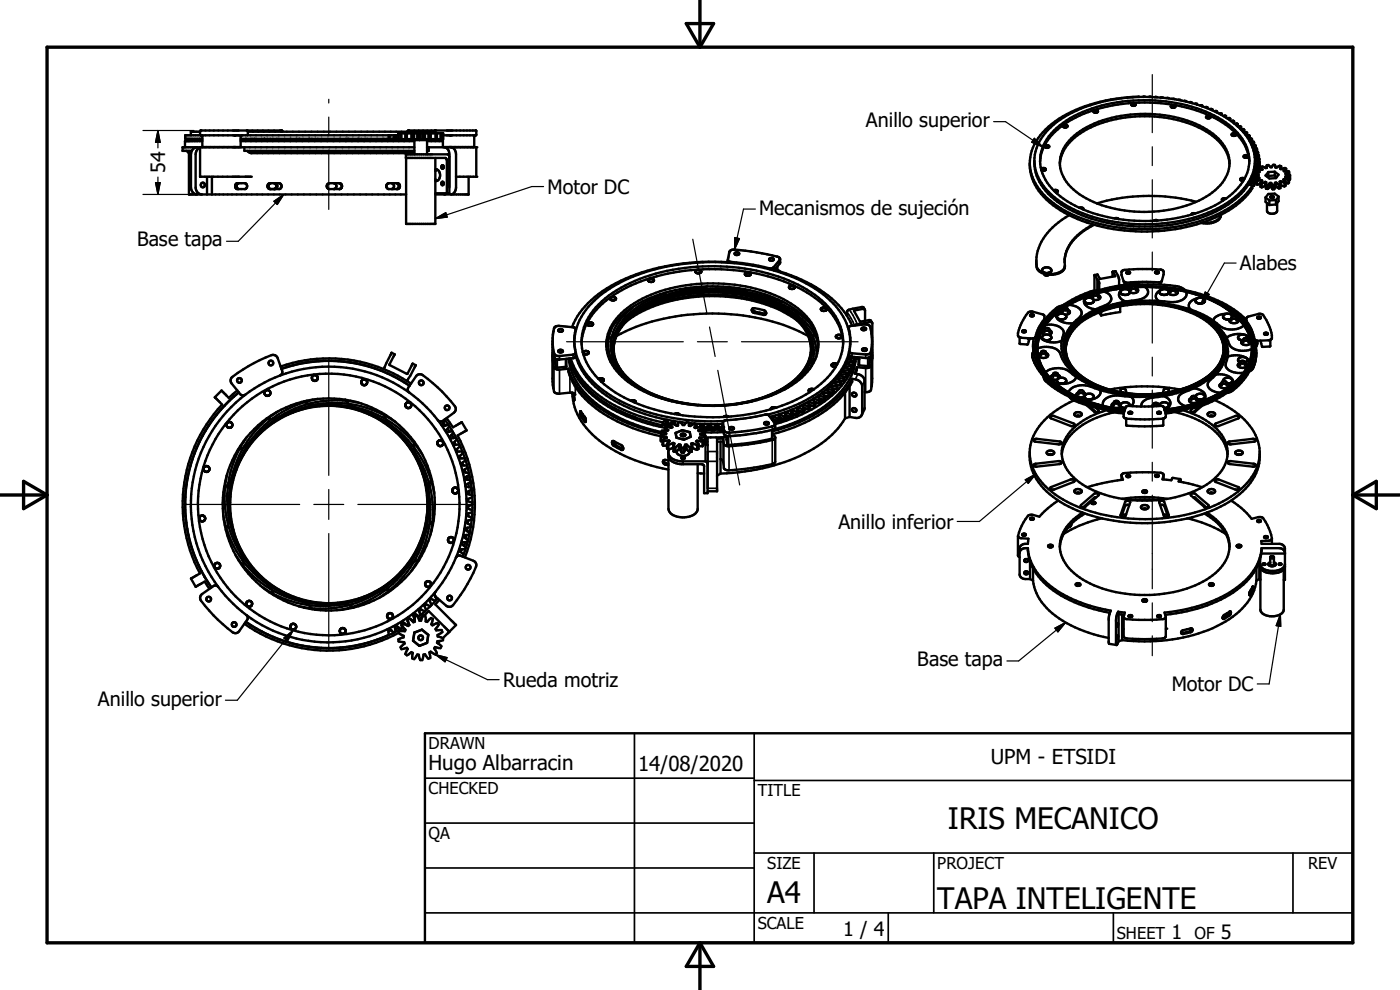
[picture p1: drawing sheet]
<svg xmlns="http://www.w3.org/2000/svg" width="297mm" height="210mm" viewBox="0 0 297 210" stroke-linecap="round" stroke-linejoin="round" font-family="sans-serif">
<defs><g id="words">
<g font-size="6.3">
<text x="201.1" y="175.9">IRIS MECANICO</text>
<text x="162.7" y="191.5">A4</text>
<text x="198.8" y="192.8">TAPA INTELIGENTE</text>
</g>
<g font-size="4.4">
<text x="90.9" y="163.4">Hugo Albarracin</text>
<text x="135.4" y="163.6">14/08/2020</text>
<text x="210.2" y="162.1">UPM - ETSIDI</text>
</g>
<g font-size="4.2">
<text x="183.7" y="27">Anillo superior</text>
<text x="35" y="36.8" transform="rotate(-90 35 36.8)">54</text>
<text x="116.1" y="41.1">Motor DC</text>
<text x="161" y="45.6">Mecanismos de sujeción</text>
<text x="29.1" y="52.3">Base tapa</text>
<text x="263" y="57.4">Alabes</text>
<text x="177.9" y="112.2">Anillo inferior</text>
<text x="194.6" y="141.3">Base tapa</text>
<text x="20.7" y="149.7">Anillo superior</text>
<text x="106.7" y="145.7">Rueda motriz</text>
<text x="248.6" y="146.6">Motor DC</text>
<text x="178.9" y="198.5">1 / 4</text>
<text x="248.5" y="199.2">1</text>
<text x="259" y="199.2">5</text>
</g>
<g font-size="3.5">
<text x="90.9" y="158.9">DRAWN</text>
<text x="90.9" y="168.4">CHECKED</text>
<text x="160.7" y="168.8">TITLE</text>
<text x="90.9" y="178">QA</text>
<text x="162.7" y="184.3">SIZE</text>
<text x="198.8" y="184.3">PROJECT</text>
<text x="277.5" y="184.3">REV</text>
<text x="160.7" y="197">SCALE</text>
<text x="236.9" y="199.2">SHEET</text>
<text x="253.4" y="199.2">OF</text>
</g>
</g></defs>
<g fill="none" stroke="#000" stroke-width=".51">
<path d="M39.6 32l.5 .5M40.1 32.5v8.8h46.1M40.1 32.5h.4M41.8 31.2a1.4 1.4 0 0 0-1.3 1.5v7.1a1.44 1.44 0 0 0 1.3 1.5M42.3 29.4v.3M42.4 31.2v6.3h11M42.4 31.3l-.5 .4-.4 .8v7.3a1.44 1.44 0 0 0 1.3 1.5M42.4 27.9h-1.9v.8M42.7 28.7l.1 .1M42.7 29.4l-.2 .3M42.8 28.7v.1M42.9 29.9h-3.7v1.3"/>
<path d="M42.9 29.7h-3v.2M43.9 37.5v3.8M45 37.5v3.8M49.8 28.7h.2M50.1 39l1.8-.1a.65 .65 0 0 1 .5 .5 .65 .65 0 0 1-.4 .7h-1.7a.74 .74 0 0 1-.2-1.1zM50.7 38.9a.67 .67 0 0 0-.5 .6 .67 .67 0 0 0 .4 .6M51.1 29.9h36.8M51.1 29.4h33.4M51.1 29.7h42.9M51.3 28.7l-.2 .2v2.3h-8.2l-.1-2.4M51.8 31.2v.8h36.1M52.2 29.4v.3"/>
<path d="M52.4 32l.9 .5h34.6M52.5 27.7l.1 .1v.8l-.1 .1M52.6 27.9h39.6M53.5 29.4v.3M54 29.4l-.2 .3M56 29.4l.1 .1M56.1 29.5l.2 .2M56.1 29.4v.1M56.9 39l.4-.1h1.9a.63 .63 0 0 1 .5 .5 .63 .63 0 0 1-.4 .7h-2.1a.68 .68 0 0 1-.3-1.1zM57.4 29.4v.3M57.5 38.9a.64 .64 0 0 0-.6 .5 .64 .64 0 0 0 .5 .7M58.1 38.9a.64 .64 0 0 1 .5 .5 .64 .64 0 0 1-.4 .7"/>
<path d="M58.3 38.9a.64 .64 0 0 1 .5 .6 .64 .64 0 0 1-.4 .6M58.8 29.4l-.1 .3M59.9 27.9l-.1-.2h-17.2l-.2 .1v.8l.2 .1M61.6 29.4v.3M62.8 29.4v.3M63.6 29.4l-.3 .3M65.6 29.4l.2 .3M66.2 29.4v.3M67.4 29.4v.3M70.7 38.9a.63 .63 0 0 1 .7 .5 .63 .63 0 0 1-.5 .7M72 38.9h.2M72.1 29.4v.3"/>
<path d="M72.2 38.9h-2.3a.63 .63 0 0 0-.6 .5 .63 .63 0 0 0 .5 .7h2.4M72.2 38.9l.3 .3v.3M72.4 39.9l-.1 .1M72.5 39.7l-.2 .3M72.5 39.5v.2M72.6 39.5l-.1 .2M73.3 29.4v.3M73.9 29.4l-.2 .3M75.9 29.4l.3 .3M76.7 29.4v.3M77.9 29.4v.3M81.4 29.4v.3"/>
<path d="M82.1 39l.4-.1h1.8a.64 .64 0 0 1 .6 .5 .64 .64 0 0 1-.5 .7h-2a.65 .65 0 0 1-.3-1.1zM82.1 29.4v.3M82.4 28.7v.7M82.7 28.7v.7M83 38.9a.64 .64 0 0 1 .6 .5 .64 .64 0 0 1-.4 .7M83.4 29.4v.3M83.5 29.4l-.1 .1M83.5 28.7v.7M83.9 28.7v.7M84.1 28.7v.7M84.1 38.9a.64 .64 0 0 1 .5 .5 .64 .64 0 0 1-.4 .7M84.5 28.7h-45.2v.7h3.6"/>
<path d="M84.6 28.3v1.2M85 28.3v1.2M85.2 28.3v1.2M85.7 29.5v.2M86 28.3v1.2M86 29.5v.2M86.1 33.5l8.5 .1 .2 .4v7M86.3 28.3v1.2M86.5 27.9l.1-.2 14.4 .1-.1 .9h-6.9M87.3 29.5v.2M87.3 28.3v1.2M87.4 28.3v1.2"/>
<path d="M87.5 28.3v1.2M87.6 29.5v.2M87.9 28.3v1.2M87.9 31.2h-49.2v.8h2M87.9 29.7v3M88.5 28.3v1.2M88.9 28.3v1.2M89 29.5v.2M89.2 28.3v1.2M89.6 28.3v1.2M89.8 28.3v1.2M90.2 28.3v1.2"/>
<path d="M90.6 29.9h3.4M90.6 31.2h10.4v6.3h-4.2M90.6 29.5v3.2M90.9 29.5v.2M90.9 28.3v1.2M91 31.2v.8h-.4M91.3 28.3v1.2M91.4 28.3v1.2M91.4 29.5v.2M92.2 27.8v.5M92.3 27.7l-.1 .1M92.3 27.7h.1"/>
<path d="M92.4 35.9l.3 .1M92.4 38l.3 .4M92.4 28.3v1.2M92.7 28.3v1.2M92.7 36a1.39 1.39 0 0 1-.2 2.4h-.1M92.7 36l-.3 .3M93 29.5v.2M93.4 28.3v1.2M93.7 28.3v1.2M94.3 31.2a1.32 1.32 0 0 1 1 1.5v8.3h-2.9M95.3 33.3v-.4l-.3-.2h-8.9l.1 14.8h6.2v-14M95.5 28.7l.1 .1"/>
<path d="M95.6 28.7v.1M95.7 31.2a1.37 1.37 0 0 1 1.1 1.5v7.1a1.42 1.42 0 0 1-1.1 1.5M99.4 37.5v3.8h-7M100.3 31.2h.1M100.7 28.8l-.1 2.4h-6.6v-2.9h-9.5v1.2h9.5M100.7 28.7v.1M100.8 28.7l-.1 .1M218.5 34.6a10.9 10.9 0 0 0 4.9 8.9 33.2 33.2 0 0 0 20 5.6 32.9 32.9 0 0 0 18.8-5.5l2.6-2.4 .9-1.3v-.5M219.4 34.1a10.5 10.5 0 0 0 4.9 8.7 32.3 32.3 0 0 0 19.7 5.3 30.2 30.2 0 0 0 18.1-5.8 10 10 0 0 0 4.2-8.2M220.7 34.3a10.3 10.3 0 0 1 5-7.9 31.7 31.7 0 0 1 19.4-4.6 28.7 28.7 0 0 1 15.6 5.1 10.1 10.1 0 0 1 4.4 7.4M220.9 35.9a.51 .51 0 0 1 .5-.3 .51 .51 0 0 1 .5 .4l-.3 .2M220.9 36l.2 .2"/>
<path d="M221.1 36.2h.5M221.6 31a.56 .56 0 0 1 1 .2 .56 .56 0 0 1-1-.2zM221.9 31.3h.5M224.8 34.8a8.9 8.9 0 0 1 5.1-7 27.8 27.8 0 0 1 25.9 0 9.1 9.1 0 0 1 5 7M225.5 26.7a.55 .55 0 0 1 1 .1 .55 .55 0 0 1-1-.1zM225.7 27h.5M227.3 29.3a21.5 21.5 0 0 1 13.6-5.1 24.1 24.1 0 0 1 17 4.7 7 7 0 0 1-.1 11.4 23.6 23.6 0 0 1-15.1 4.7 23.6 23.6 0 0 1-15-4.8 6.9 6.9 0 0 1-2.1-8.7zM232.2 23.9l-.1-.1a.38 .38 0 0 1 .1-.5 .38 .38 0 0 1 .5 .1l.2 .2-.2 .3M232.2 23.9h.5M240 22a.52 .52 0 0 1 .5-.1 .52 .52 0 0 1 .4 .4 .51 .51 0 0 1-.5 .2 .51 .51 0 0 1-.4-.5zM240.2 22.4h.5M241.7 20.6a31.6 31.6 0 0 0-18.6 5.7 10.4 10.4 0 0 0-4.6 9.2 11.9 11.9 0 0 0 5.8 8.2 35 35 0 0 0 21.6 4.8 31.6 31.6 0 0 0 16.3-5.4l2-1.7 1.5-2"/>
<path d="M242.9 20.6h-.4M243.8 20.6h.4M245 20.6a32.5 32.5 0 0 0-20.8 5.3 10.7 10.7 0 0 0-4.8 8.3 11.3 11.3 0 0 0 5.8 8.8 34.4 34.4 0 0 0 22.6 4.3 27.3 27.3 0 0 0 15-6.2 9.1 9.1 0 0 0 3.1-9.2M245 20.6a34.4 34.4 0 0 1 10 2M245 20.6l.5 .1M246.3 20.7l.4 .1M247.6 20.8l.4 .1M248.4 22.5a.52 .52 0 0 1 .6-.2 .52 .52 0 0 1 .3 .4l-.6 .2-.3-.2zM248.6 22.8h.5M248.8 21l.4 .1M250 21.2l.4 .1M251.2 21.4l.4 .1"/>
<path d="M252.4 21.7h.4v.1M253.5 22h.4v.2M254.6 22.4h.4M255 22.6l1 .3M255 22.4v.1M255 22.4v.2M255.7 22.8h.4M255.9 24.7a.51 .51 0 0 1 .5-.2 .51 .51 0 0 1 .4 .5 .5 .5 0 0 1-.5 .1 .5 .5 0 0 1-.4-.4zM256 22.9a21.9 21.9 0 0 1 6.6 3.9M256.1 25.1h.5M256.1 22.8v.1M256.1 22.8v.2"/>
<path d="M256.7 23.2h.5M257.2 23.2l-.1 .2M257.2 23.2v.2M257.7 23.6l.3-.1 .2 .1M258.2 23.6l-.1 .2M258.2 23.6v.3M258.6 24.1h.6M259.2 24.1l-.2 .2M259.2 24.1v.3M259.5 24.6l.4-.1 .2 .1M260.1 24.6l-.1 .2M260.1 24.6v.3"/>
<path d="M260.4 25.1l.4-.1 .2 .2M261 25.2l-.2 .2M261 25.2v.3M261.2 25.7l.4-.1 .2 .1M261.3 28.4a.5 .5 0 0 1 .6-.1 .5 .5 0 0 1 .3 .4l-.8 .1-.1-.2zM261.5 28.8h.5M261.8 25.7l-.2 .3M261.8 25.7v.5M261.9 26.2h.5l.2 .1M262.6 26.8h.1M262.6 26.8l.6 .6M262.6 26.8l.5-.1 .2 .2"/>
<path d="M262.6 26.3l-.3 .3M262.6 26.3v.5M263.2 27.4l1.5 1.9 1 1.9M263.2 27.4h.6l.2 .1M263.3 26.9l-.3 .3M263.3 27.4h.1M263.3 26.9v.5M263.3 38.3h.5zM263.8 28.1l.6-.1 .2 .2M263.9 33a.45 .45 0 0 1 .5-.1 .45 .45 0 0 1 .3 .5 .53 .53 0 0 1-.9-.3zM264 27.5l-.4 .3M264 27.5l-.1 .6"/>
<path d="M264 37.9a.45 .45 0 0 0-.5-.2 .45 .45 0 0 0-.3 .5l.1 .1M264.1 33.4h.5M264.3 28.7h.7l.1 .2M264.6 28.2l-.5 .3M264.6 28.7h-.1M264.6 28.2v.5M264.8 29.4h.7l.1 .1M265.1 38.9v.2M265.1 38.9l-.1 .2 .7 .3M265.1 28.9l-.5 .2M265.1 28.9v.5M265.2 30h.7l.1 .2"/>
<path d="M265.4 38.3l-.1 .1 .8 .4M265.4 38.3v.2M265.5 30.7l.8 .1 .1 .1M265.6 29.5l-.5 .3M265.6 29.5v.5M265.7 39.4h.3M265.7 31.2l.2 .7M265.7 37.6v.1l.8 .3M265.7 37.6v.2M265.8 31.4l.8 .1 .1 .1M266 36.9l-.1 .2 .7 .2M266 36.9v.2"/>
<path d="M266 32.1l.9 .1v.2M266 38.9h-.9M266 38.9v.5M266 30.2l-.6 .3M266 30.2v.5M266.1 37.5l-.4 .1M266.1 37.4v.5M266.1 37.4v.2M266.1 38.8l-.1 .1M266.1 38.8l-.1 .6M266.1 36.9h-.1M266.1 36.8v.3"/>
<path d="M266.1 36.8l.9 .2v.2l-.9 .2M266.1 32.8l1 .1v.2M266.1 37.6v.3M266.1 37.6h1M266.4 38.2l-1 .1M266.4 38.7h-.3M266.4 38.2v.5M266.4 30.9l-.7 .3M266.4 30.9v.5M266.5 38l-.1 .2M266.5 38l-.1 .7M266.5 38.5h.1"/>
<path d="M266.5 38.2v.8l.2 .2M266.5 38.2l.2 .2M266.6 36v.5M266.6 36.1l-.5 .1v.1l.8 .3M266.6 36l.6 .5-.1 .1h-.9l-.1 .2M266.7 31.6l-.8 .3M266.7 31.6l-.1 .6M266.7 38.4v.8M266.9 32.4l-.8 .2M266.9 32.4v.5M267.1 33.1l-.1 .5M267.1 33.1l-.9 .3 .1 .1 .9 .2v.1"/>
<path d="M267.1 37.6v.2M267.1 37.6l.1 .2-.7 .4M267.2 35.3l-.9 .2v.1l.8 .3M267.2 33.8v2h-.2M267.2 33.8l-.9 .2v.2l.9 .2h-.1M267.2 34.6l-.9 .1v.2l.9 .2M267.2 35.1h-.1M267.4 38.8v.8l.3 .2M267.4 39.1l-.7 .1M267.4 38.8l.3 .1M267.5 35.4v.6M267.5 35.4l.4 .5-.2 .1-.9-.1-.2 .1"/>
<path d="M267.6 38.2l.2 .1-.4 .5M267.6 38.2v.3M267.6 38.2l-.9 .2M267.7 38.9v.9M268.4 38.6l.2 .1v1.3l.3 .1M268.4 38.6v.8M268.4 39.4l.2 .1M268.4 38.6l-.7 .3M268.4 39.4l-.7 .4M268.6 39.2l.3 .1M268.7 35.4l.1 .2-.3 .1-.7-.4-.3 .1M268.9 39.3v.8"/>
<path d="M269.1 37.3l-.2 .2M269.1 36.5v.8M269.4 38.8h.3M269.4 38.8v.8M269.4 39.6h.3M269.4 38.8l-.5 .5M269.4 39.6l-.5 .5M269.7 38.8v.8M269.7 38.8l.3 .5M269.7 39.6l.3 .6M270 39.3v.9M270.3 39.3v.8"/>
<path d="M270.3 39.3h-.3M270.4 36.4l.9 .7-.6 .7-1.4 .1-.8-.7 .6-.7M270.4 37.2l.5 .4M270.4 36.4v.8M270.4 37.2l-1.3 .1M270.4 36.4l-1.3 .1M270.5 38.8v.8M270.5 38.8l-.2 .5M270.5 39.6l-.2 .5M270.7 38.7l-.2 .1M270.7 39.5l-.2 .1M270.7 38.7v.8"/>
<path d="M270.7 38.7l.6 .5M270.7 39.5l.6 .5M271.3 39.2v.8M271.7 39.3l.8 .2M271.7 38.5l-.2 .1 .2 .5-.4 .1M271.7 38.5v1.4l-.4 .1M271.7 38.5l.8 .2M271.8 35.3l-.2 .5 .2 .1 .8-.3 .3 .2M271.8 35.3v.6M271.8 35.3l-.3-.1-.7 .4-.2-.1-.1-.5a.58 .58 0 0 0-.7 .5h-.3l-.4-.5-.4 .1v.5M272.4 38v.2M272.4 38l-.2 .1 .6 .5"/>
<path d="M272.4 38l.9 .1M272.5 38.7v.8M272.7 37.4v.2l.8 .3M272.7 37.4v.2M272.8 38.9h.5M272.8 38.6v.8l-.3 .1M272.8 38.6l-.3 .1M272.9 35.8l-.6 .4 .1 .2 1-.1 .1 .2M272.9 35.8v.5M273.3 38.1v.8M273.5 37.9v.8l-.2 .2M273.5 37.9l-.2 .2"/>
<path d="M273.5 36.5l-.8 .3 .1 .2 .9 .1v1l-.2 .1M273.5 36.5v.6M273.7 37.3l-1 .1M72.2 40.1h-.2M72.3 40l-.1 .1M94.8 41l-.5 .3M137.6 59.7l.4 .1M137.8 59.1l-.3 .3 .1 .3M138 59.8h.3M138 59.1h-.2M138.4 59.1h-.6M138.4 59.1l.2 .2"/>
<path d="M138.5 59.7l-.2 .1M138.6 59.3l.1 .3M138.7 59.6l-.2 .1M147.6 57.5v.2M147.6 57.7l.4 .3M147.6 57.7l.1 .1M147.8 57.3l-.2 .2M147.8 57.9h.7M147.9 57.3a.52 .52 0 0 1 .6 0 .52 .52 0 0 1 .2 .5M147.9 57.3h-.1M148.1 57.3h-.2M148.7 57.8l-.2 .1"/>
<path d="M154.4 55.6a45.7 45.7 0 0 0-24.7 5 18.3 18.3 0 0 0-8.4 8.8M155.8 53a.99 .99 0 0 0-1.1 .5l-.3 2.2M155.8 52.9a50 50 0 0 1 9.5 1.7l.2 .3v.9l-1.3 1.6M155.9 53.7a.58 .58 0 0 1 .9 .2 .49 .49 0 0 1-.5 .2 .49 .49 0 0 1-.4-.4zM158.1 58.3l.3 .2M158.3 57.8l.8 .1M158.3 57.8l-.2 .2v.3M158.5 57.8h-.2M159.1 58.4l-.7 .1M159.1 57.9l.2 .2M159.3 58.2l-.2 .2M159.3 58.1v.1"/>
<path d="M163.2 54.9a.51 .51 0 0 1 .5-.2 .51 .51 0 0 1 .4 .4 .52 .52 0 0 1-.5 .2 .52 .52 0 0 1-.4-.4zM164.3 57.3a28.7 28.7 0 0 1 14.2 8.1l1.1 1.4 1.2 2.3M164.9 57.3l.5 .3M164.9 56.5v.9M221.3 56.9h.1a1.14 1.14 0 0 1 1.7 .5 1.15 1.15 0 0 1-2 0zM221.5 58.1a.58 .58 0 0 0 1 .2M223.5 40.4a.43 .43 0 0 1 .6-.2 .43 .43 0 0 1 .2 .6h-.3M223.9 40.8h.3M226.8 45.6a12.7 12.7 0 0 0-6.9 8.9v.7a2.43 2.43 0 0 0 2.7 2.9 3.2 3.2 0 0 0 3.3-1.4v-.2M229 44.1a.47 .47 0 0 1 .5-.1 .47 .47 0 0 1 .3 .4M231.9 47.6a10.2 10.2 0 0 0-6 6.9v1.2a1.97 1.97 0 0 1-2 2.5 3.5 3.5 0 0 1-3.9-1.3l-.2-1.5M232.1 47.7a10.7 10.7 0 0 0-6.1 6.6l-.1 1.2"/>
<path d="M232.2 58.3v3.4M232.2 58.3h.1M232.3 58.3l.5 1M232.8 59.3l.4 .8v1.4M232.8 59.3v2.3M236 57.7v1M236.1 57.6l.6-.1 .5 1 .2 .8v1.3M236.1 57.6l.4 1-3.1 .6-.6-1-.6 .1M236.1 57.6l-.1 .1M236.5 46.4l.4-.1 .4 .2M238 57.6l.4-.3 1.2-.1a31.5 31.5 0 0 1 6.9 .1l.3 .3 .1 .6-.4 1.5-.3 .1h-3.8l-3.6 .2-.3-.2a2.81 2.81 0 0 1-.5-2.2zM238.5 59.8l.1 .6"/>
<path d="M239 57.7a.4 .4 0 0 1 .4-.1 .4 .4 0 0 1 .3 .3 .38 .38 0 0 1-.4 .2 .38 .38 0 0 1-.3-.4zM245.1 57.7a.34 .34 0 0 1 .5-.2 .34 .34 0 0 1 .1 .5h-.5l-.2-.2zM245.6 46.8l-.4-.1-.4 .1M246.3 59.8l-.1 .6M253.6 45.3a.53 .53 0 0 0-.8 .2M253.8 42.8a40.1 40.1 0 0 0-21.1 .4M255.2 47.2a3.5 3.5 0 0 0 3.8-1.4v-.2a2.06 2.06 0 0 1-2.1 1.7h-2M259.4 42.6a10.6 10.6 0 0 0 5.7-8.6 10.7 10.7 0 0 0-5.8-8.5 33.7 33.7 0 0 0-22.3-3.8 23.4 23.4 0 0 0-14 6.6 8.3 8.3 0 0 0 .7 12.2l2 1.7 3.3 1.9M259.4 42.6a33.4 33.4 0 0 1-22.2 3.9 30.5 30.5 0 0 1-8.2-2.4M260.1 42.2a.43 .43 0 0 0-.5-.2 .43 .43 0 0 0-.3 .5l.1 .1M268.5 41.9v.9l.8 .7M268.5 41.9l.8 .6"/>
<path d="M269.3 42.5v1M269.5 41.7a.35 .35 0 0 1 .5-.2 .35 .35 0 0 1 .2 .5 .36 .36 0 0 1-.5 .1 .36 .36 0 0 1-.2-.4zM270.3 40.1l-.3 .1M270.7 43.4l-1.4 .1M270.7 42.4l-1.4 .1M270.7 42.4v1M270.9 43.1v1.6a1.24 1.24 0 0 1-2.1 0v-1.6M271.3 41.7v1l-.6 .7M271.3 41.7l-.6 .7M271.3 41.7l-.9-.6-1.3 .1-.6 .7M59.4 79.7l.4-.4 .1-.6-1.1-3-.3-.3-.5-.1a26.9 26.9 0 0 0-9 5v.9l2.1 2.6 .6 .1 .3-.2M59.4 79.7a29.3 29.3 0 0 1 27.4 3.6"/>
<path d="M59.4 79.7l-2.2 .9-2.2 1.1-3 2M59.5 77.8a31.1 31.1 0 0 1 21.9 .5M66.4 79.7l-.2 .3M66.6 79.6l-.2 .1M67.1 79.6h-.4l-.3 .1M67.1 79.6l.3 .5M71.7 76.6l2.7 .3M71.7 76.6a30 30 0 0 0-12 1.6M71.7 76.6a31.2 31.2 0 0 0-12 1.7M73.1 76.7l1.3 .2M74.4 76.9l1.3 .2M75.7 77.1l2.7 .7 2.5 .9"/>
<path d="M75.7 77.1l2.7 .7 2.5 .8M80.9 78.6l1.3 .6M81.4 78.3l2 .9 2.9 1.6M82.2 79.2l2.4 1.2M88.2 77.5l-.7-.3-1.1 2.1-3.7-1.9-.1-.1 1.1-2.1-.6-.4-1.7 3.5M88.2 77.5l-1.9 3.3M88.2 77.5h.1M117.2 75.6l.2 1.6 .3 1 .8 .2 2.1-.2M117.3 74.1l-.1 6.2 .4 2.9 .9 .3 3-.2 .5 .4M117.7 76l.1 1.2 .2 .7 .1 .1 2-.2 .1-1.7M118.1 69.2l-.3 .1a5.9 5.9 0 0 0-.6 3.7l.2 2.1 .2 .8 .2 .2 .9 .2 2.9-.3 .6-.4-.3-3.2M118.5 69.1l3.1 .3a.56 .56 0 0 1 .6 .6"/>
<path d="M118.5 69.1l-.4 .1M118.5 74.3a.49 .49 0 0 1 .6-.1 .49 .49 0 0 1 .3 .4 .54 .54 0 0 1-1-.2zM118.5 69.9a.5 .5 0 0 1 .9 .3 .53 .53 0 0 1-.5 .2 .53 .53 0 0 1-.5-.4zM120.6 78.2a7.1 7.1 0 0 0 1.3 3.6 24.1 24.1 0 0 0 12.3 9l2.3 .8 3.7 .9M120.6 78.2a17.4 17.4 0 0 0 8.5 9.6 36.7 36.7 0 0 0 11.2 4.2M120.7 76.1a14.5 14.5 0 0 0 6.6 10.1 34.5 34.5 0 0 0 13 5.4M120.8 76.1a15.6 15.6 0 0 0 7.3 9.6 37.2 37.2 0 0 0 12.9 5.1M120.9 76.1a16.2 16.2 0 0 0 7.7 9.5 36.7 36.7 0 0 0 11.9 4.6M121.1 76.1a17.2 17.2 0 0 0 8.3 9.4 37.4 37.4 0 0 0 11.1 4.1M121.9 72.4a12.4 12.4 0 0 1 5-9.4 36.4 36.4 0 0 1 20.9-7.3 43.2 43.2 0 0 1 24.2 5 15.9 15.9 0 0 1 8.1 9.5l.3 2.2M122.2 75a16.4 16.4 0 0 0 8.2 9.4 43.1 43.1 0 0 0 23.1 4.9M122.2 75.6a16.4 16.4 0 0 0 8.2 9.4 39.1 39.1 0 0 0 15.1 4.7"/>
<path d="M123.4 72.8a11.9 11.9 0 0 1 5-9.5 33.9 33.9 0 0 1 18.1-6.6 41.3 41.3 0 0 1 24.7 4.7 15.7 15.7 0 0 1 7.3 8.6 10.8 10.8 0 0 1-3.6 10.8l-3.1 2.4M123.4 72.4a12.3 12.3 0 0 0 5.6 9.7 36.1 36.1 0 0 0 21 6.4 39.4 39.4 0 0 0 21.8-5.3M123.4 72.1a13.8 13.8 0 0 1 6.8-9.5 39.8 39.8 0 0 1 22.8-5.5 37 37 0 0 1 19.9 6.1 12.8 12.8 0 0 1 6 9.6M123.7 74.8a.66 .66 0 0 1 .6-.3 .66 .66 0 0 1 .6 .4 .8 .8 0 0 1-1.2 0M124.7 68.6a.62 .62 0 0 1 .6-.2 .62 .62 0 0 1 .5 .5 .68 .68 0 0 1-1.2-.2zM129.5 63.2v.4l.5 .1M129.7 69.8a8.4 8.4 0 0 0 2.1 9.5 19.3 19.3 0 0 0 5.9 4M129.7 63.1l-.2 .1M130 63.7h.2M130.1 63l-.4 .1M130.1 63l.3 .1M130.4 75.8a14.4 14.4 0 0 0 7.8 7.9"/>
<path d="M130.4 63.1l.3 .4-.2 .1-.5 .1M130.8 71.3a45.3 45.3 0 0 1 28.2-4.2 36.9 36.9 0 0 1 12.5 4.2M131.2 77.8a15.3 15.3 0 0 0 6.5 5.5M131.8 66.5a27.5 27.5 0 0 1 17.1-6.3 32.2 32.2 0 0 1 19.7 4.7 10.4 10.4 0 0 1 5 8.1 10.7 10.7 0 0 1-5.6 8.7 33.9 33.9 0 0 1-23.4 3.9 24.5 24.5 0 0 1-13.2-6.3 8.5 8.5 0 0 1 .4-12.8zM133.7 67.4a30.9 30.9 0 0 1 20.3-4.8 28.8 28.8 0 0 1 14.5 4.8M134.2 65.2l-.1 .2a10.2 10.2 0 0 0-4.5 8.5 11.2 11.2 0 0 0 5.5 7.9 28.1 28.1 0 0 0 10.6 3.9M138.4 64.3a14 14 0 0 0-8.2 7.9l-.3 2 .1 1.6-.5 .9M141.4 62l-.2 .2a19 19 0 0 0-10 7 9.2 9.2 0 0 0 1.6 11.1l.2 .5M143.5 62.7l-2.1 .5-2.9 1.1M143.6 62.6a35.1 35.1 0 0 1 24.5 3.1l3.4 2.5M145.5 61.1a7.1 7.1 0 0 0 4 .6 30.6 30.6 0 0 1 18.8 5.2 9.5 9.5 0 0 1 4.2 9.4l-.7 1.9M145.7 62.2a28.7 28.7 0 0 0-12.1 4.6l-1.9 .4"/>
<path d="M150.1 60.7l-.4 .2a30 30 0 0 0-15.2 5.2 9.4 9.4 0 0 0-4.1 9.6l.8 1.9M150.4 61.9l-4.6 .3M150.5 61.8a31.3 31.3 0 0 1 18.3 4.8 11.5 11.5 0 0 1 4.8 6.1M153.9 61.9a42.9 42.9 0 0 0-14.7 1.6l-1.7-.1M154 62a32.4 32.4 0 0 1 9.6 2.1M154.4 60.9a4.7 4.7 0 0 0 3.4 1.3l3.1 .9 3.6 1.4M158.9 61.5h-.4a36.2 36.2 0 0 0-21.3 3.2 12.4 12.4 0 0 0-6.9 8.3l-.1 1.3 .1 1.3M159.6 65.5l.1-.1a4.1 4.1 0 0 1 2.4 .4 .5 .5 0 0 1 .4 .6 .5 .5 0 0 1-.5 .4l-1.9-.4a.6 .6 0 0 1-.5-.9zM159.7 65.5l.1 .4 .5 .2 1.9 .5 .3-.1M162.8 62.6l.3 .7 .4 .5a18.2 18.2 0 0 1 7.1 5.7M163.8 64.2a15.5 15.5 0 0 1 8.8 7.5l.5 2 .1 2M164.7 64.6a17 17 0 0 1 5.9 4.9"/>
<path d="M166.3 64.2a36.7 36.7 0 0 0-28.7 .5 16.1 16.1 0 0 0-7.5 6.5l-1.3 .7M167.4 60.8v.3l.3 .2 .7-.1M167.7 60.6a.49 .49 0 0 1 .6 0 .49 .49 0 0 1 .2 .5l-.1 .1M167.7 60.6l-.3 .2M168.4 61.2l-.3 .1M169.3 68.2a30.2 30.2 0 0 0-18.8-5.4 29.6 29.6 0 0 0-17.6 5.4M169.4 66.1a1.77 1.77 0 0 0 .7 2.3 8.2 8.2 0 0 1-.6 11.4 18.9 18.9 0 0 1-6.7 4.4M170.6 69.5a8.3 8.3 0 0 1-1.4 10.9l-2.6 2.2M171 70.2a8.2 8.2 0 0 1-1.4 10.3M171.5 71.3a14.5 14.5 0 0 0-8.6-7.2 33.1 33.1 0 0 0-26.5 1.4 11.6 11.6 0 0 0-6 6.8l-.2 1.6M171.5 71.3l.5 1.7 .1 1.1M173 76.1l-.9 .6a17 17 0 0 1-8.8 7.1l-5 1.6"/>
<path d="M173.1 70.8l-.8 1a9.7 9.7 0 0 1-4.2 9.2l-2.3 1.5-1.7 .9M173.6 72.7v.7M173.6 72.7a12.1 12.1 0 0 0-6.8-8.3 35.3 35.3 0 0 0-31.4 0 12.1 12.1 0 0 0-6.7 8.3l-.1 .7M174.3 65.8l.3 .1M174.7 65.2l-.5 .3 .1 .3M174.7 65.2l.4 .1M175.1 65.3l.3 .2-.1 .3M175.3 65.8l-.7 .1M175.3 65.8l-.4 .1M177.3 71.5l.1 .1M177.4 71.3a.69 .69 0 0 1 1.2 .2l-.3 .2M177.4 71.3l-.1 .2"/>
<path d="M177.4 71.6l.3 .1M177.6 77.3a.62 .62 0 0 0-.7-.2 .62 .62 0 0 0-.4 .5l.8 .2M178.2 71.7l-.1 .1M178.3 71.7h-.6M178.4 79.4l-.2 .2 .9 .5M178.4 79.4h1.2M178.4 79.4v.3M178.9 78.6v.2M178.9 78.6l-.1 .2 .9 .4M178.9 78.6h1.2M179.4 77.7l-.1 .2 .9 .4M179.4 77.7v.3"/>
<path d="M179.6 79.4v.6M179.7 79.2l-.1 .2M179.7 79.2l-.1 .8M179.7 76.9l-.1 .2 1 .4M179.7 76.9v.2M179.8 79.2l-.1 .1M180 76v.2l1 .4M180 76v.2M180.1 79.2h-.5M180.1 78.6v.6M180.1 74.7a15.6 15.6 0 0 1-7.7 9.4 33.7 33.7 0 0 1-9.6 3.9M180.1 75.3a15.4 15.4 0 0 1-7.5 9.2 32.9 32.9 0 0 1-9.2 3.9"/>
<path d="M180.2 78.3l-.1 .9M180.2 78.3l-.1 .3M180.4 72.4l-.3 2.2 .1 .9 .6 .2 2.8 .2 1-.2M180.5 77.7h-1.1M180.5 78.3h-.4M180.5 77.7v.6M180.6 69.1h-.1a.52 .52 0 0 0-.5 .6M180.6 69.1l2.9-.3a1.09 1.09 0 0 1 1.1 .5l.4 3.1M180.6 77.5l-.1 .2M180.6 77.5l-.1 .8M180.9 76.8l-1.2 .1M180.9 77.4h-.3"/>
<path d="M180.9 76.8v.6M181 76.6l-.1 .2M181 76.6l-.1 .8M181.2 75.9l-1.2 .1M181.2 76.5h-.3M181.2 75.9v.6M181.2 75.7v.2M181.3 75.7l-.1 .8M181.4 75.7l.2 .2M181.5 75.9a15.5 15.5 0 0 1-7.4 9.8 34.4 34.4 0 0 1-9.6 4.3M181.6 75.9a14.2 14.2 0 0 1-6.3 10 33.2 33.2 0 0 1-11.2 5.2M181.8 77.9l-.3 1.4"/>
<path d="M181.8 77.9l-.5 1.4a1.92 1.92 0 0 1 2.1 1.5v5.7l-.6 1.6M182.7 68.7l1.9-.4h.3l.2 .3-.1 12.5a2.42 2.42 0 0 1-.4 1.8l-.5 .3h-.7M182.7 68.7l-1 .1-.3 .2M182.7 68.7v.2M182.9 69.6a.45 .45 0 0 1 .5-.1 .45 .45 0 0 1 .2 .5 .45 .45 0 0 1-.5 .1 .45 .45 0 0 1-.2-.5zM183 74a.44 .44 0 0 1 .5-.1 .44 .44 0 0 1 .3 .4 .44 .44 0 0 1-.6 .2 .44 .44 0 0 1-.2-.5zM183.5 65.7l-.3-.5-.2-.1-2.9 .6-.4 .4v.9M183.5 65.7l-.5-.2-1.8 .5 1.3 2.2 2-.3 .2 .1 .3 .5M183.5 65.7v2.3M184.6 75.7l-.2 1.8-.2 .1-2-.2-.1-1.3-.5-.2M185 74.1v.7M185 75.5v.7a2.16 2.16 0 0 1-.4 1.6l-.7 .3-2.1-.2"/>
<path d="M185 73v1.2l-.4 1.5M185.1 76l-.1 .1M216.3 71.6l-.3-.4a8.3 8.3 0 0 1 2.4-5.1h.7l2.1 .6 .3 .2a1.06 1.06 0 0 1-.3 1.3 10.3 10.3 0 0 0-1.6 3.4l-.3 .2M216.3 71.6l3 .2M216.3 71.6v1.3l.2 .1 1.5 .1 .4-1.2M217 70.1l.6 .1a.35 .35 0 0 1-.3 .3 .35 .35 0 0 1-.4-.3zM218.6 66.8l.2-.1 .5 .1a.36 .36 0 0 1-.4 .3 .36 .36 0 0 1-.3-.3zM218.7 71.8l-.6 .2M219 75.4a13.4 13.4 0 0 0 7.1 7.9l2.8 1.3M219.2 73.3v1.3M219.3 71.8a9.7 9.7 0 0 0 3.9 9.2 27.7 27.7 0 0 0 13.1 5.6M220.1 73.6a10.8 10.8 0 0 0 5.2 8.9 27 27 0 0 0 13.3 4.5"/>
<path d="M220.4 69.5a4.2 4.2 0 0 1 5.1 .5l.2 .5a7.2 7.2 0 0 0 2.5 8.6 21.5 21.5 0 0 0 10.6 4.3M220.5 70.6a8.9 8.9 0 0 0 2.6 9.9 25 25 0 0 0 14.9 6.4l.7-.1M220.5 70.6a15.7 15.7 0 0 1 8.7-7.9 6.3 6.3 0 0 1 4.7-.9 1.76 1.76 0 0 1 1.8 1.9l-.3 .4a3.8 3.8 0 0 1-1.9 1.1 12.4 12.4 0 0 0-7.2 6.4 7.3 7.3 0 0 0 3 8.1 21.1 21.1 0 0 0 9.5 3.9 1.7 1.7 0 0 1 1.6 1.9l-.4 .6M220.9 74.9a.51 .51 0 0 0-.5 .5 .51 .51 0 0 0 .5 .5 .91 .91 0 0 0 1.4-.7l-.4-.3M220.9 74.7a.55 .55 0 0 0 .5 .3 .55 .55 0 0 0 .5-.3M220.9 74.7a.57 .57 0 0 1 1 0M220.9 74.7v.7M221.3 71.2l.1-.1a1.14 1.14 0 0 1 1.7 .5 1.15 1.15 0 0 1-2 0zM221.4 79.8l.1 .3a11 11 0 0 0 4.8 3.6 33.2 33.2 0 0 0 12.3 3.4M221.4 79.9a8.8 8.8 0 0 1-2.4-4.8 3.1 3.1 0 0 1 3.5-1.5 2.54 2.54 0 0 1 2.6 2 12.3 12.3 0 0 0 7.6 6.3 35.6 35.6 0 0 0 13.2 1.9 2.21 2.21 0 0 1 2.4 1.9l-.4 .7-.9 .5 3.5-.5 3.2-.8M221.4 79.8a2.31 2.31 0 0 1 2.4-1.7 4.1 4.1 0 0 1 3.7 1.3 24.7 24.7 0 0 0 16.9 4.3M221.4 79.8l.1 .4a9.1 9.1 0 0 0 3.8 3.1l1.6 .9 .3 .4a23.4 23.4 0 0 0 7.5 2.3l1.2 .5 2.5 .3"/>
<path d="M221.6 69.9v.6M221.6 70a.5 .5 0 0 0-.5 .5 .5 .5 0 0 0 .5 .5M221.6 69.8a.51 .51 0 0 1 .6-.2 .51 .51 0 0 1 .4 .4 .51 .51 0 0 1-.6 .2 .51 .51 0 0 1-.4-.4zM221.9 74.7v.7M222.6 69.9v.6M222.6 70a.5 .5 0 0 1 .5 .6 .5 .5 0 0 1-.5 .4M223.4 79.4a.57 .57 0 0 1 1 0M223.4 79.4a.58 .58 0 0 0 1 0M223.4 79.4v.6M223.4 79.5a.54 .54 0 0 0-.5 .6 .54 .54 0 0 0 .7 .4h.7M224.4 66.8a1.04 1.04 0 0 1 1.1-.3 1.04 1.04 0 0 1 .7 .8 1.23 1.23 0 0 1-2-.1zM224.4 79.4v.6"/>
<path d="M224.4 79.5l.4 .3 .1 .4M225.5 65.6v.6M225.5 65.7l-.5 .4 .2 .4M225.5 65.4a13.6 13.6 0 0 0-4.9 5.2M225.6 65.3a.48 .48 0 0 1 .5-.1 .48 .48 0 0 1 .3 .5 .52 .52 0 0 1-.5 .1 .52 .52 0 0 1-.4-.4zM226.1 74a8.7 8.7 0 0 1 5.3-6.9 26 26 0 0 1 24 .6 8.1 8.1 0 0 1 4.2 6.5M226.5 65.6v.6M226.5 65.7a.5 .5 0 0 1 .5 .5 .5 .5 0 0 1-.6 .5l-.4 .1M230.2 63.5a1.13 1.13 0 0 1 1.9 .3 1.15 1.15 0 0 1-2 0zM231.2 62.5a37.5 37.5 0 0 1 19.3-1.5 1.42 1.42 0 0 1 1.2 1.4 1.42 1.42 0 0 1-1.3 1.4l-1.5 .3a28.4 28.4 0 0 0-18 3 8.8 8.8 0 0 0-4.8 7.2 8.6 8.6 0 0 0 2.2 5.1 1.59 1.59 0 0 1-1.4 1.8 4.1 4.1 0 0 1-5.2-1.9 9.2 9.2 0 0 1 1.5-12.2 26.7 26.7 0 0 1 15.7-6.7 5 5 0 0 1 3.8 .3 1.31 1.31 0 0 1 .9 1.3 1.31 1.31 0 0 1-1 1.2l-.7 .3a23.8 23.8 0 0 0-12.8 4.6 7 7 0 0 0-2.3 8.7 13.5 13.5 0 0 0 6.2 5.4 1.31 1.31 0 0 1 .4 1.4 1.31 1.31 0 0 1-1.1 .9 4.7 4.7 0 0 1-3.4 .1M231.2 62.5a18 18 0 0 0-10.3 8l-.5 1.4-.3 1.3M231.9 63.1v-.7a22.2 22.2 0 0 0-7.6 3.7 1.36 1.36 0 0 0 .9 2.2 4.7 4.7 0 0 0 4.8-.8 28.7 28.7 0 0 1 26.1-.3l2 1.4a4.2 4.2 0 0 0 5.9 .2l.3-.6"/>
<path d="M231.9 62.6l-.4 .2v.4M231.9 62.5l-2.8 1-3.4 1.8M232 62.3a.48 .48 0 0 1 .5-.2 .48 .48 0 0 1 .4 .5 .49 .49 0 0 1-.6 .1 .49 .49 0 0 1-.3-.4zM232.1 62.2l-.9 .3M232.9 62.4v.7M232.9 62.6a.55 .55 0 0 1 .5 .6 .55 .55 0 0 1-.7 .4h-.7M233.1 66.3l.5 .6M233.6 66.1v.8M235.8 61.5l-3 .7M237.6 65v1.2l-4 .7M237.7 64.8a17.9 17.9 0 0 0-10.6 5.5 4 4 0 0 1-6.4 1.2l-.2-.4 .1-.5M237.8 61.7a1.06 1.06 0 0 1 1.1-.4 1.06 1.06 0 0 1 .8 .8 1.23 1.23 0 0 1-2-.1z"/>
<path d="M238 64.7a26.3 26.3 0 0 1 19.5 3.9 10.1 10.1 0 0 1 3.5 4.8 4.1 4.1 0 0 0 5.5-.1l.2-.4M238.9 61a1.48 1.48 0 0 0-1.3 2.1 3.5 3.5 0 0 0 3 1.1 31.1 31.1 0 0 1 8.2 .7M238.9 61l1.1-.1-4.2 .6-3 .7M238.9 61l-1 .2M240 60.9v.7M240 61a.61 .61 0 0 0 1 0M240 60.9a.63 .63 0 0 1 1 0v.7M240 61.1l-.5 .5M240 60.9l-3.3 .4-4.3 .8M240.1 60.8l-1.2 .2M240.8 60.7l4.4 .1 3.2 .4M241 60.9h4.3"/>
<path d="M241 60.8h4.4l3.3 .3M241 61.1a.53 .53 0 0 1 .4 .6 .53 .53 0 0 1-.6 .5l-1.1-.2M244.2 60.9l3.2 .2M246.1 61.7a1.07 1.07 0 0 1 1.1-.4 1.07 1.07 0 0 1 .8 .8 1.23 1.23 0 0 1-2-.1zM246.3 61l2.1 .3M246.6 61.4a1.4 1.4 0 0 0-1.2 .8 1.4 1.4 0 0 0 .2 1.5l1.3 .7a20.4 20.4 0 0 1 11.1 5.3 6.8 6.8 0 0 1-.6 10.4l-.6 .5a1.29 1.29 0 0 0-.6 1.3 1.29 1.29 0 0 0 1.1 1 4.6 4.6 0 0 0 5.6-1.5 9.1 9.1 0 0 0 0-13.7l-1.3-1.2M248.4 61.4v.6M248.4 61.5l-.5 .3M248.4 61.2v.3l.3 .1 .7-.2M248.6 61.1l-1.2 .1-.8 .2M249.2 61.2l.2 .1M249.2 61.2l-.5-.1-.3 .1"/>
<path d="M249.2 61.2a27.8 27.8 0 0 1 14.6 6.1l.5 .9M249.3 61.2a29.2 29.2 0 0 1 10.8 4.3M249.4 61.3v.7M249.4 61.4a25.1 25.1 0 0 1 14.4 6.9 8.5 8.5 0 0 1 1.8 9.9 4.1 4.1 0 0 1-5.4-.2l-.2-.5a7.2 7.2 0 0 0-2.5-8.6 24.2 24.2 0 0 0-16.2-4.6 32.7 32.7 0 0 0-7.7 1.3 3.2 3.2 0 0 1-3.6-1.5 1.6 1.6 0 0 1 1.2-1.6M249.4 61.5a.51 .51 0 0 1 .5 .6 .51 .51 0 0 1-.6 .4l-.7 .1-.7-.4M249.4 61.4l3.3 .8 3 1M249.4 61.4l4.4 .9 3.1 1.1M249.5 65.1l1.9 .6M251.6 65.8l3.3 1.5M253.8 63.4a1.06 1.06 0 0 1 1.8 .6 1.23 1.23 0 0 1-2-.2zM254.1 63.2a1.81 1.81 0 0 0-1.8 2l.4 .6a13.1 13.1 0 0 1 6.4 6l.4 1.2 .1 1.2M255.1 67.4a10.4 10.4 0 0 1 4.3 4.8"/>
<path d="M255.7 63.2l2.8 1.3M255.8 63.1a18 18 0 0 1 9.7 6.7M255.8 63.1l-1.2 .1M257.1 63.5a14.6 14.6 0 0 1 8.2 8.3l.3 2.1M258.1 78l-1.6 1.6-1.3 .9M259.4 64.9l.8 .6M259.5 72.5a6.6 6.6 0 0 1-1.3 5.4M259.6 74.2a8.5 8.5 0 0 1-4.3 6.6 25.3 25.3 0 0 1-11.5 3.7 1.82 1.82 0 0 0-1.7 1.7M260.1 65.5a13 13 0 0 1 5.2 6.2M260.3 66.6a2.88 2.88 0 0 0-3 1.6l.1 .4a8.1 8.1 0 0 1 1.8 8.4 12.4 12.4 0 0 1-7 5.8l-.9 .4a1.42 1.42 0 0 0-1 2.2 4.3 4.3 0 0 0 4.2 .7 18.6 18.6 0 0 0 10.1-7.6 8.5 8.5 0 0 0 .7-6.8M260.9 66.6l.6 .5M261.3 67.3a.6 .6 0 0 0 1 0"/>
<path d="M261.3 67.5a1.2 1.2 0 0 1-1.8-.3 .95 .95 0 0 1 1.3-.6 3.7 3.7 0 0 1 3.2 2.2 8.6 8.6 0 0 1 1.6 5.8M261.3 67.3v.7M261.5 67.1h.5l.3 .2M261.5 67.1l-.2 .2M262.3 67.3v.7M262.3 67.5a.53 .53 0 0 1 .5 .6 .53 .53 0 0 1-.6 .4 .93 .93 0 0 1-1.4-.7l.1-.1M263.1 76.9a.55 .55 0 0 0 .5 .2 .55 .55 0 0 0 .5-.4 .6 .6 0 0 0-1 .1v.7M263.1 76.9a.59 .59 0 0 1-.4-.8 .59 .59 0 0 1 .8-.4 .81 .81 0 0 1 1 .9l-.4 .3M263.1 77a.5 .5 0 0 0-.5 .5 .5 .5 0 0 0 .5 .5 .89 .89 0 0 0 1.4-.7l-.4-.3M263.8 72a.57 .57 0 0 1 1 0M263.8 72a.59 .59 0 0 0 1 0M263.8 72v.6"/>
<path d="M263.9 71a3.9 3.9 0 0 0-4 1l-.1 .2a8.2 8.2 0 0 1-3.6 7.8M264.1 76.8v.7M264.2 71h-.2a.83 .83 0 0 0-.9 0 .83 .83 0 0 0-.4 .9l.3 .2 .8 .1M264.2 71l.3 .3 .1 .4M264.2 71l1.1 .6M264.3 68.2v.1M264.8 72.1a.51 .51 0 0 1 .5 .6 .51 .51 0 0 1-.5 .5 1.05 1.05 0 0 1-1.5-.7l.4-.3M264.8 72v.6M265.3 71.6l.2 .2a5.8 5.8 0 0 1-.2 4.7 14.4 14.4 0 0 1-6.8 7.1M265.5 74.9a10.7 10.7 0 0 1-3.8 6.5M265.6 74.2a11.7 11.7 0 0 1-6.2 9.2 30.4 30.4 0 0 1-12.1 4.2M266.5 74.9a5.5 5.5 0 0 1-1 3.6l-.5 .3a10.2 10.2 0 0 1-4.4 4.5l-.4 .1a18.4 18.4 0 0 1-7.1 3.1l-5.8 1.2"/>
<path d="M266.7 72.3v.6M266.7 72.7v.2M266.7 72.9l-.2 .7M266.8 67.3a.36 .36 0 0 1 .4-.2 .36 .36 0 0 1 .2 .4 .38 .38 0 0 1-.4 .1 .38 .38 0 0 1-.2-.3zM267.4 72.2l.3 1.3M267.7 73.5h.1M268.2 70.7a.36 .36 0 0 1 .5-.2 .36 .36 0 0 1 .2 .4 .37 .37 0 0 1-.4 .2 .37 .37 0 0 1-.3-.4zM269.5 72.1l.2-.1a4.9 4.9 0 0 0-.8-3.6l-.9-1.5-.5-.3h-.5l-2.2 .6-.4 .2a1.81 1.81 0 0 0 .7 1.7l.6 1.4 .4 1.4 .2 .3 .4 .1M269.5 72.1l-.1 1.4h-1.7M269.5 72.1l-2.8 .2M40.8 97.5l-.8 2.6-.5 2.7M40.8 97.5l-1.2 5.3"/>
<path d="M41.7 95l-.9 2.5M41.8 95l-1 2.5M42.9 92.5l-1.2 2.5M42.9 92.6l-1.1 2.4M43.2 99.5l.4 .6M43.3 99.1l-.1 .4M43.6 98.9l-.3 .2M43.6 98.9a.63 .63 0 0 1 .8 .6 .63 .63 0 0 1-.8 .6M46.8 87l-1.7 2.1-2.2 3.4M46.8 87l-2.5 3.2-1.4 2.4M47.7 86l-.9 1M48.1 90.1l.1 .5"/>
<path d="M48.2 90.6l.4 .2M49 89.6h-.7l-.2 .5M49 89.6l.3 .3M49.3 89.9l-.1 .6-.3 .2-.3 .1M50.3 82.8l-1.8 1.6-1.5-1.5-1.4 1.4 1.5 1.5a31 31 0 0 0-4.7 35.8l-1.9 1.1M50.6 83.2l-1 .9M50.7 83.3l-2.1 1.7-1.8 2M51 97.6a22.6 22.6 0 0 0 .4 20.5l.3 1.3-.1 .9M52 83.7a29.3 29.3 0 0 0-5.7 40.8M52.3 92.8a22.5 22.5 0 0 0-1 24.3 22.5 22.5 0 0 0 21.7 11.1l1.2 .3 .8 .4M56.1 83.4a.63 .63 0 0 0 .5 .6 .63 .63 0 0 0 .7-.3M56.4 82.8l-.3 .6"/>
<path d="M56.4 82.8l-.2 .3-.1 .3M56.5 88.8h1.7a25.1 25.1 0 0 1 21.9-.8 22.6 22.6 0 0 1 9.4 8.3M56.8 82.7l-.4 .1M56.8 82.7l.5 .5M56.8 82.7l.3 .2 .2 .3M57.3 83.2v.5M57.3 83.5v.2M59 87.2a22.5 22.5 0 0 0-10.2 22.1 22.5 22.5 0 0 0 15.8 18.5l.8 .4 .8 1M64.5 85.1l1.6 .7a24.6 24.6 0 0 1 22.6 10.3 22.9 22.9 0 0 1 3.4 8.6M66.2 80v.2M66.2 80.2l.1 .3M66.6 86.2a22.8 22.8 0 0 0-17.8 16.1l-1.3 1.2"/>
<path d="M66.8 86.2a22.5 22.5 0 0 1 24.5 27.2M67.4 80.1a.62 .62 0 0 1-.4 .7 .62 .62 0 0 1-.7-.3M67.4 84.6a22.5 22.5 0 0 0-16.9 34 22.5 22.5 0 0 0 37.9 1 22.5 22.5 0 0 0-15.1-34.8M67.4 84.6l2.3-.1 3.6 .3M67.4 84.6a22.5 22.5 0 0 0-17.9 16.5 22.5 22.5 0 0 0 7.5 23.2l.6 .7 .4 1.2M73.2 84.8l.6 .7 .7 .5a24.7 24.7 0 0 1 11.9 8.2 22.5 22.5 0 0 1 .8 27M74.7 86.6a22.9 22.9 0 0 0-22.5 8l-1.7 .7M75 86.6a22.4 22.4 0 0 1 10.6 6.7M76.1 85.4a22.9 22.9 0 0 0-27.6 23.2v2.1l-.2 .8-.4 .8M77.3 80.5a.62 .62 0 0 0-.6 .6 .62 .62 0 0 0 .7 .6M77.3 80.5l.3 .1M77.6 80.6l.3 .3v.3"/>
<path d="M77.7 81.5l-.3 .2M77.9 81.2l-.2 .3M81.5 87.8l.2 .9 .4 .7a23.7 23.7 0 0 1 8.1 13.4 22.8 22.8 0 0 1 0 9.2M83.9 89.5a22.5 22.5 0 0 0-32.8 8M84.6 80.4l1.2 .7M85.7 93.5a22.5 22.5 0 0 1 4.8 10.3M85.8 81.1l1.1 .7M86.1 85.7a.64 .64 0 0 0 .1 .7 .64 .64 0 0 0 .6 .1M86.3 85.4l-.2 .3M86.3 80.8l.9 .6M86.5 85.3l.6 .3M86.5 85.3l-.2 .1"/>
<path d="M86.5 85.3l.4 .1 .2 .2M86.8 83.3l-.3-.5 .1-.6 1.8-2.6 .9-.2a26.8 26.8 0 0 1 7.4 7.1v.5l-.3 .4-2.5 1.9-.5 .1-.5-.3M86.8 83.3l2.8 2.3 1.7 1.7 1.6 1.8M87.1 85.6v.7M87.1 86.3l-.3 .2M87.9 93.8v1.7a25.8 25.8 0 0 1 1.3 20.8 22.9 22.9 0 0 1-8.7 10.5M92.8 94l.1 .4M92.9 89.1a29.1 29.1 0 0 1 3.8 29.2M92.9 94.4l.1 .1M93 94.5l.6 .1M93.5 93.4l.5 .3M93.5 93.4l-.5 .2-.2 .4"/>
<path d="M93.9 94.4l-.3 .2M94 93.7v.4l-.1 .3M94 89.7l.5 .6M94.3 90.1l.3 .1M94.3 89l.1 .2-.7 .9 .3 .3 1.1-.3 .2 .4-.3 .4M94.3 89a30.4 30.4 0 0 1 3.9 29.1M94.7 88.7l1.4 2 1.8-1.1M95 90.9l-.4 .5 .2 .3 1.1-.2 .2 .3-.7 .9 .2 .3 1.1-.1 .2 .3-.8 .9 .1 .3 1.2-.1 .2 .4-.9 .8 .2 .3h1.1l.2 .3-.9 .8 .1 .4h1.2l.1 .3-.9 .8 .1 .3 1.2 .1 .1 .4-1 .6 .1 .4 1.2 .1v.4l-1 .6 .1 .4 .6 .1M95 91l.4 .6M95.4 92.7l.2 .3M95.8 92.2l.4 .7M96.2 94l.2 .4"/>
<path d="M96.4 93.7l.1 .7M96.9 95.3l.2 .5M97.5 96.7l.2 .5M98 89.6l1 1.7-1.9 1.1a31.1 31.1 0 0 1 1.5 25.9M98 89.6h-.1M98.1 98.1l.2 .6M98.6 99.6l.2 .6M121.4 83.3a12.6 12.6 0 0 0 4.9 9.5 32.5 32.5 0 0 0 15.5 6.8M121.5 83.3l.3 1.6-.2-1.5M123.1 87.3l1.1 1.5a.41 .41 0 0 1-.1 .7l-.9-1.3zM123.6 87.8l.7 1.2M127 80.4a.64 .64 0 0 1 1.1 .3l-.5 .3"/>
<path d="M129.9 93.6h.4l1.7 1a.41 .41 0 0 1 .3 .5 .41 .41 0 0 1-.5 .3l-1.6-.8-.3-.4zM130.2 93.6l.3 .7 1.7 1M131.7 87.3l2.7 1.1M133.8 85a.55 .55 0 0 1 .7-.1 .55 .55 0 0 1 .3 .5M134.2 88.3l.7 .3M134.8 88.6h.1M137.7 83.3l2.8 1.2 2 .6M137.7 83.3a32.8 32.8 0 0 0 10.5 2.6M138.5 83.8a38.3 38.3 0 0 0 9.5 2.2M140.2 92.3v1.3M140.2 92.3v.3M140.2 92.6l1.2 .1"/>
<path d="M140.2 92.6v1M140.2 93.6l.3 .1M140.3 91.6l1.1 .3-.1 .2-1.1 .2M140.3 91.6v.7M140.5 89.6v.6M140.5 93.3v1l.2 .3M140.5 93.3l.2 .3M140.7 93.6v1M140.7 90.1l1.6 .6M140.8 97.6a.65 .65 0 0 0 .6 .7l.4 .1M141 90.7l.8 .5-.2 .2-1.2-.1-.1 .3M141 90.7v.6"/>
<path d="M141.3 89.1l-.8 .5M141.3 89.1h.4v.7M141.3 89.7h.3M141.3 89.7l-.8 .5M141.3 89.1v.6M141.4 92.7l.1 .2-1 .4M141.4 92.7v.2M141.5 94.2v1l.3 .2M141.5 94.5l-.8 .1M141.5 94.2l.3 .1M141.6 89.4l.1 1.1M141.6 90l-.6-.1 .7 .4"/>
<path d="M141.7 89.8l.3 .1M141.7 90.5h.3M141.7 89.8v.7M141.8 96.1a2.48 2.48 0 0 0 2.7 1.8h5.1h.3l.2 .4M141.8 97.7l-.6-.1a.51 .51 0 0 0-.6 .5 .51 .51 0 0 0 .6 .5l.6 .1M141.8 96.9v11.1a2.14 2.14 0 0 0 2.1 1.7 3.4 3.4 0 0 0 4.1-1.5v-9.7M141.8 94.3v1.1M141.9 93.4l.2 .2-.6 .6M141.9 93.4v.3M141.9 93.4l-1.2 .2M142 89.9v.6M142.2 90.4l.1 .1"/>
<path d="M142.3 90.3l-.3 .2M142.3 90l.4 .6-.3 .2-1.1-.3-.3 .2M142.3 90v.7M142.7 89.8l.3 .2M142.7 89.8l-.4 .2M142.8 89.3l-.8 .6M142.8 89.3l.3 .1v.6M142.8 89.3v.6M142.8 94l.3 .1-.2 .6M142.8 94v1M142.8 95h.1M142.8 94l-1 .3"/>
<path d="M142.8 95l-1 .4M142.9 94.7v1.1l.4 .1M142.9 94.7l.4 .1M143 90h.1M143 90l.5 .3h.3M143.1 87.8a.82 .82 0 0 1 1.1 .2M143.1 89.7l.1 .4h.4M143.3 94.8v1.1M143.3 91.9l1.4-.6 1.6 .4 .2 1-1.4 .6-1.6-.5zM143.6 95.7a1.33 1.33 0 0 0 2 .9l.6-.4 .1-.3M143.6 90.1v.2M143.6 95.7l-.3 .2"/>
<path d="M143.8 90.1v.2M143.8 89.9l-.2 .2M144 94.3h.4M144 94.3v1M144 95.3l.4 .1M144 94.3l-.7 .5M144 95.3l-.4 .4M144.4 94.3v1.1M144.4 94.3l.2 .7M144.4 95.4l.2 .6M144.4 89.6h.2M144.5 92.2a.51 .51 0 0 1 .5-.2 .51 .51 0 0 1 .4 .4 .53 .53 0 0 1-.9-.2z"/>
<path d="M144.6 97.1a.33 .33 0 0 1 .4-.2 .33 .33 0 0 1 .2 .4h-.5zM144.6 89.6v.2M144.6 95v1M144.6 95h.4M144.6 96h.4M145 95v1M145.3 94.3v1.1M145.3 94.3l-.3 .7M145.3 95.4l-.3 .6M145.7 94.3h-.4M145.7 95.3l-.4 .1M145.7 94.3v1"/>
<path d="M145.7 94.3l.6 .6M145.7 95.3l.6 .6M145.9 85.7l2.3 .2M146.1 89.7l3.6 .3 3.6-.1M146.2 90.1l.1 .2M146.2 90.1v.2M146.2 90.1l-.1-.5a.87 .87 0 0 0-.9 .6h-.4a.79 .79 0 0 0-.9-.6l-.1 .7M146.2 90v.3M146.3 94.9v1M146.8 94.7v1.1l-.5 .1M146.9 94l-.3 .1 .2 .7-.5 .1M146.9 95l-.1 .1"/>
<path d="M146.9 94v1M146.9 94l1 .4M146.9 95l1 .4M147.2 89.9h.1M147.3 89.9l-.8 .5-.3-.1M147.3 89.9l.4 .1M147.3 89.9h.3M147.6 89.9l.1 .1M147.6 89.9v.1M147.7 90.1l.2 .5M147.7 90.7v.1M147.7 90l-.4 .7 .2 .1 1.1-.2 .3 .2"/>
<path d="M147.7 90v.8M147.9 93.5v.3M147.9 94.4v1M147.9 93.5l-.2 .1 .2 .2M147.9 93.5l1.1 .2M147.9 93.8l.3 .4M147.9 90.6h.4M147.9 90.6v.1M148.2 94.6l.8 .1M148.2 94.2v1.1l-.3 .1M148.2 94.2l-.3 .2M148.2 85.9l3.5 .1"/>
<path d="M148.4 92.8l-.1 .2 .9 .4M148.4 92.8v.2M148.8 90v.6M148.8 90l-.5 .6M148.8 90h.4M148.8 90.6h.4M148.8 90.6l-.1 .1M148.8 90.7h.4M148.9 90.8l-.8 .5 .2 .2 1.2-.1 .1 .3M148.9 90.8v.6M148.9 91.2h.6M148.9 91h.4"/>
<path d="M149 93.7v1M149.2 90l.3 .7M149.2 90.6l.3 .7M149.2 90v.6M149.2 94.1h.6l.3 .4M149.2 93.4v1l-.2 .3M149.2 93.4l-.2 .3M149.4 93.8v.3M149.5 90.7h.4M149.5 91.3h.4M149.5 90.7v.6M149.6 91.7l-1.1 .3v.2l1.2 .3"/>
<path d="M149.6 91.7v.7M149.6 92.7l-1.2 .1M149.6 93.7l-.4 .1M149.6 92.7v1M149.6 93.7h.5M149.7 93.1h.4v11.5h-.7l-.1-5.9-.4-.2h-4.4a2.58 2.58 0 0 1-2.7-1.8l.2-1.4M149.7 92.5l-.1 1.2M149.7 92.5l-.1 .2M149.9 90.7v.6M149.9 91.2h1.1M150.1 91h.8M150.1 91l-.2 .3"/>
<path d="M150.3 90l-.4 .7M150.3 90h.4M150.3 90.7h.4M150.3 90.7l-.2 .3M150.3 90v.7M150.7 90l.4 .7M150.7 90.7l.4 .6M150.7 90v.7M150.7 90.7h-.4M151.1 90.7h.4M151.1 91.3h.4M151.1 90.7v.6"/>
<path d="M151.5 90.7v.6M151.6 91.2h1M151.7 91l-.2 .3M151.8 90.8l.6 .2M151.8 90h.4M151.8 90l-.3 .7M151.8 90.7h.4M151.8 90.7l-.1 .3M151.8 90v.7M152.2 90l.5 .7M152.2 90.7l.2 .3M152.2 90v.7"/>
<path d="M152.4 90.9l-.7 .1M152.4 91l.3 .3M152.7 90.7v.6M152.9 93.7v6.8M152.9 91.3h.6M153.1 90.7h-.4M153.1 91.3h-.4M153.1 90.7v.6M153.2 91.1h.2M153.3 90.9h.1M153.3 90.1l-.2 .6M153.4 90.6l-.3 .7"/>
<path d="M153.4 93v.7h-1.3M153.4 93l-1.3 .1v11.1h-2M153.5 91.7h-3.9M154 86h-2.3M154.1 92.7l-4.4 .1M154.6 88.4l-.7-.2-.4 .2M154.8 90.7a.47 .47 0 0 1 .6-.1 .47 .47 0 0 1 .2 .4 .54 .54 0 0 1-.9-.2zM157.4 85.6l-5.1 .5M162.2 89.6a.45 .45 0 0 1 .5-.1 .45 .45 0 0 1 .3 .5 .54 .54 0 0 1-.9-.3zM163.8 91.2a42.3 42.3 0 0 1-9.7 1.3M163.9 91.9l.6 .9M163.9 91.2v1.7a36.4 36.4 0 0 1-9.6 1.4l-.2-1.8"/>
<path d="M163.9 83.5a32.9 32.9 0 0 1-9.3 2.4M164.1 91.1l.3-.3v-.9l-1.4-1.9-.6-.1a51.9 51.9 0 0 1-8.6 1.3l-.4 .2-.1 .9 .3 1.8 .5 .4M164.1 88.3l-.4 .1 .1 .7M164.1 88.3l.8 .5M164.1 88.9l.8 .5M164.1 88.9l-.3 .1M164.1 88.3v.6M164.1 91.1l-.3 .1M164.4 89.1l-.4 .1M164.5 92.8v5.1l-.2 .3a26 26 0 0 1-8.3 1.5l-1.6 .1-.6-.2-.2-.2-.3-1.7-.4-.3M164.5 92.8l-.2 .3a28.4 28.4 0 0 1-8.3 1.5l-1.6 .1-.6-.2-.2-.2-.2-1.3M164.6 86.5a.73 .73 0 0 0-1.1 .3"/>
<path d="M164.7 89.3l-.6 .1M164.9 88.8v.6M165.3 88.7l-.4 .1M165.3 88.7v.6l-.4 .1M165.4 87.9l-.3 .1 .2 .7M165.4 87.9l.9 .4M165.4 88.5l.9 .5M165.4 88.5l-.1 .1M165.4 87.9v.6M165.7 88.6l-.4 .2M166.1 88.9l-.8 .3M166.3 88.3v.7"/>
<path d="M166.7 88.2l-.4 .1M166.7 88.2v.7l-.4 .1M166.8 87.5l-.4 .1 .3 .6M166.8 87.5l.9 .4M166.8 88.1l.9 .4M166.8 88.1h-.2M166.8 87.5v.6M167 88.2l-.3 .1M167.4 88.6h.1M167.4 88.4l-.7 .3M167.7 87.9v.6M167.7 88.5l-2 .8-1.5 .3"/>
<path d="M168 87.7l-.3 .2M168 88.4l-.3 .1M168 87.7v.7M168 86.9l-.3 .2 .3 .6M168 86.9l1 .5M168 87.6l1 .4M168 87.6h-.1M168 86.9v.7M168.1 88.3l-.7 .3M168.2 87.6l-.2 .1M168.7 87.8l-.7 .3M168.9 87.9l-.9 .4"/>
<path d="M169 87.4v.6M169 81l-.3 .1a31 31 0 0 1-17 4.9M169.2 86.4l-.3 .2 .4 .6M169.2 86.4l1.1 .4M169.2 86.4v.7l1.1 .3M169.3 87.2l-.3 .2M169.3 87.2v.6l-.3 .2M169.3 87.1h.1M169.8 87.3l-.5 .2M170.1 87.4l-.8 .3M170.3 86.8v.6M170.4 85.9l-.3 .1 .5 .6"/>
<path d="M170.4 85.9l1.1 .3M170.4 85.9v.5M170.5 86.5l1 .3M170.6 86.6l-.3 .2M170.6 86.6v.7l-.3 .1M170.9 86.6l-.3 .3M171.2 86.7l-.6 .4M171.5 86.2v.6M171.6 85.2v.5M171.6 85.7l.2 .3M171.6 85.2l-.3 .2 .3 .3M171.6 85.2l1 .4"/>
<path d="M171.7 85.9l.9 .3M171.8 86l-.3 .2M171.8 86v.6l-.3 .2M172 86l-.2 .2M172.2 86.1l-.4 .3M172.6 85.6v.6M172.6 82.6a.64 .64 0 0 0-1 .4l.2 .2M172.6 84.6l-.2 .2 .5 .6M172.6 84.6l1.1 .3M172.6 84.6v.4M172.8 85.3l.9 .2M172.9 85.4l-.3 .2"/>
<path d="M172.9 85.4v.6l-.3 .2M173 85.3l-.1 .1M173.2 85.4h-.3M173.5 85.5l-.6 .2M173.7 83.9l-.3 .2 .6 .6M173.7 83.9l1.1 .3M173.7 83.9v.5M173.7 84.9v.6M173.9 84.6l.9 .2M174 84.7l-.3 .2M174 84.7v.6l-.3 .2M174.5 84.8l-.5 .3"/>
<path d="M174.6 83.3l-.2 .1 .6 .6M174.6 83.3l1.1 .2M174.6 83.3v.3M174.7 84.8l-.7 .5M174.8 84.2v.6M175 83.9l.7 .2M175 84l-.2 .2M175 84v.6l-.2 .2M175.4 84l-.4 .4M175.5 82.5l-.2 .2 .7 .6M175.5 82.5l1.1 .2M175.5 82.5v.4"/>
<path d="M175.6 84.1l-.6 .5M175.7 83.5v.6M175.9 83.2l.7 .1M176 83.3l-.3 .2M176 83.3v.6l-.3 .2M176.2 83.5l-.2 .3M176.2 83.3l-.2 .2M176.3 81.8l-.2 .2 .8 .5M176.3 81.8l1.2 .1M176.3 81.8v.3M176.4 83.3l-.4 .4M176.6 82.7v.6"/>
<path d="M176.8 82.5h.7M176.9 82.5l-.3 .2M176.9 82.5v.6l-.3 .2M176.9 82.5v.1M177.1 81l-.2 .2 .8 .5M177.1 81l1.1 .1M177.1 81v.3M177.1 82.5l-.2 .3M177.5 81.9v.6M177.6 81.7h.6M177.7 81.7l-.2 .2M177.7 81.7v.6l-.2 .2"/>
<path d="M177.7 81.7v.1M177.8 80.2l-.2 .2 .8 .5M177.8 80.2l1.1 .1M177.8 80.2v.3M178.2 81.1v.6M178.4 80.9h.5M178.4 80.9l-.2 .2M178.4 80.9v.6l-.2 .2M178.9 80.3v.6M179 80h.6M179.1 80.1l-.2 .2M179.1 80.1v.6l-.2 .2"/>
<path d="M179.3 83.3v5.5M179.3 88.8a21.5 21.5 0 0 1-10.6 8.4 44.9 44.9 0 0 1-15.8 3.3M180.2 88.4l-.9 .4M180.2 81.9v6.5M180.8 80.4a21.8 21.8 0 0 1-11.2 9.2l-5.7 1.9M180.8 80.4v.6a23.1 23.1 0 0 1-12.2 9.6l-4.6 1.5M180.8 80.4a1.88 1.88 0 0 1 2.1 1.5v5.7a1.14 1.14 0 0 1-1.4 1l-1.3-.2M219.4 93.2l.5-.1 4.9 .6a.31 .31 0 0 1 .4 .2 .31 .31 0 0 1-.3 .3l-5.3-.5-.3-.2zM219.4 98.5l5.1-.7a.37 .37 0 0 1 .5 0 .37 .37 0 0 1 0 .6l-5.2 .6-.4-.2zM222.1 95.9a.98 .98 0 0 1 1.6 .1 .9 .9 0 0 1-1.6 0zM222.5 96.4l.3-.1 .4 .1M222.9 88.3l.4-.1 .4 .1 4 1.5 .2 .4-.3 .2h-.5l-4.2-1.7-.1-.2z"/>
<path d="M224.4 80.4a1.05 1.05 0 0 1 1.8 .5 1.23 1.23 0 0 1-2-.1zM227.8 85a15.8 15.8 0 0 0-8.8 8.1 9.3 9.3 0 0 0 2.8 10.1 27.9 27.9 0 0 0 16.3 6.7 36.7 36.7 0 0 0 22.2-4 13.6 13.6 0 0 0 6.8-8.1l.1-1.4M228 87.7a.91 .91 0 0 1 1.5 .3 .94 .94 0 0 1-1.6-.2zM228.4 88.3l.3-.2 .4 .2M228.8 83.1v.6M228.8 83.2a.51 .51 0 0 0-.4 .6 .51 .51 0 0 0 .5 .5h.8l.4-.2M228.9 82.9a.53 .53 0 0 1 .9 .3 .56 .56 0 0 1-.9-.2zM229.9 83.1v.6M229.9 83.2l.4 .3v.2M230.2 83.9a1.13 1.13 0 0 1 1.9 .3 1.15 1.15 0 0 1-2 0zM230.5 85.9l1.6 1.4a.59 .59 0 0 0 1-.2l-.7-.6M231 86.1l1.6 1.4"/>
<path d="M231.9 85.5l2.2 .6M233.2 81.9a12.2 12.2 0 0 1-7.2-6.4 7.1 7.1 0 0 1 2.9-8.1 1.32 1.32 0 0 0 .5-1.4 1.32 1.32 0 0 0-1-.9 4.6 4.6 0 0 0-5.6 1.5 9.1 9.1 0 0 0 0 13.7 22.4 22.4 0 0 0 8.1 4.9M233.4 82a29.2 29.2 0 0 0 9.9 1.7M234.8 87a14.9 14.9 0 0 0-8.6 5.7 6.6 6.6 0 0 0 1.6 8.6 22.1 22.1 0 0 0 14.5 4.9 24 24 0 0 0 15-4.4 6.9 6.9 0 0 0 2.5-8.5 14 14 0 0 0-8.8-6.3M235.2 86.4l3.4 .5M236.2 87.5a16.3 16.3 0 0 0-9.7 5.6l-.9 1.6-.3 1.8M236.3 85.5a.51 .51 0 0 0-.5 .5 .51 .51 0 0 0 .6 .5h.7l.6-.3M236.3 86v-.8l.4-.2h.3l.3 .3v.7M236.3 85.3a.63 .63 0 0 0 1 .1M237.3 85.5l.5 .3M237.9 83.2l-.2-.4a.62 .62 0 0 1 1.1-.1l.2 .7M238.3 83.3h.2"/>
<path d="M238.4 87.7v.7l.2 .3a35.3 35.3 0 0 0 8.2 .1M238.4 87.7l.4-1.4 .6-.2a38.1 38.1 0 0 0 6.9 0l.6 .3 .4 1.3M238.9 88.8v1.4a27.8 27.8 0 0 0 7.9 0v-1.4M239.5 87.5a.37 .37 0 0 1 .4-.2 .37 .37 0 0 1 .2 .4 .37 .37 0 0 1-.4 .1 .37 .37 0 0 1-.2-.3zM239.7 86.1a1.04 1.04 0 0 0-1-.8 1.04 1.04 0 0 0-1 .7l.4 .5 .6 .1M243.9 83.7a35.5 35.5 0 0 0 8.3-1.3 3.2 3.2 0 0 1 3.5 1.4 1.7 1.7 0 0 1-1.6 1.8l-2.9 .8-4.1 .6M244.7 85.9l-.4 .3M244.7 85.8a.59 .59 0 0 0 1 0M245.5 87.5a.37 .37 0 0 1 .5-.2 .37 .37 0 0 1 .2 .4 .37 .37 0 0 1-.4 .1 .37 .37 0 0 1-.3-.3zM245.7 86.1v-.4a.6 .6 0 0 0-1 0v.5M245.7 85.9l.3 .1M246 86a1.03 1.03 0 0 1 1-.7 1.03 1.03 0 0 1 1 .8l-.4 .4-.6 .1"/>
<path d="M246 86v.1M246 83.5l-1 .1M247.3 87.7v.8l-.5 .3M247.5 83.3h-.4M247.7 83.2l-1 .2M247.8 83.2l.2-.4a.6 .6 0 0 0-.5-.4 .6 .6 0 0 0-.6 .3l-.3 .7M249.2 87.4a16 16 0 0 1 10.3 6.2l.7 1.7 .2 1.2M250.3 82.6a42 42 0 0 0-15 .1M250.7 82.6a30.8 30.8 0 0 1-11.3 .9M252.7 81.8l-2.8 1-1.9 .4M252.8 84.9v-.7a.63 .63 0 0 1 1 0v.7M252.8 84.4a.51 .51 0 0 0-.5 .6 .51 .51 0 0 0 .5 .4 .98 .98 0 0 0 1.4-.6v-.1"/>
<path d="M253.6 84.1a1.13 1.13 0 0 1 2 .1 1.21 1.21 0 0 1-1.8 .3M253.7 85.6a20.4 20.4 0 0 0 10.9-7.3 1.54 1.54 0 0 0 .5-1.7 1.54 1.54 0 0 0-1.4-1 3.9 3.9 0 0 0-5.1 2.1 19.6 19.6 0 0 1-12.7 6.2 34 34 0 0 1-9.1 0 2.95 2.95 0 0 0-2.8 1.5 1.87 1.87 0 0 0 1.9 1.9l2.5 .3M253.7 85.6l-3.2 .9-3.4 .6M253.8 84.3a.63 .63 0 0 1-1 0M254.5 86.3l-1.4 1.2M255 86.1l-1.4 1.2a.5 .5 0 0 1-.6 .2 .5 .5 0 0 1-.3-.5l.5-.5M255 80.6l-3.8 1.8M255.8 80.2l-2.9 1.5M256.3 87.6a.89 .89 0 0 1 1.5 .4 .94 .94 0 0 1-1.6-.1zM256.6 88.3l.4-.2 .4 .2M257.7 84.9a15.9 15.9 0 0 1 9 8.1 10.2 10.2 0 0 1-3.7 11.8 31.1 31.1 0 0 1-18.3 6.2 35 35 0 0 1-20.5-5.1 11.3 11.3 0 0 1-5.8-9.9M257.8 83.9a32.4 32.4 0 0 1-10.7 3"/>
<path d="M257.8 89.9l4.2-1.6a.44 .44 0 0 1 .6-.1 .44 .44 0 0 1 .2 .5l-4.4 1.7-.6-.1-.1-.2zM259.2 81.3a.51 .51 0 0 0-.5 .5 .51 .51 0 0 0 .5 .5 .88 .88 0 0 0 1.4-.7l-.2-.2M259.5 80.9a1 1 0 0 1 1-.8 1 1 0 0 1 .9 .8l-.5 .4-.7 .1M259.5 80.9l-.3 .2v.7M259.5 80.9h.5l.2 .3M260.2 81.2a.61 .61 0 0 1-1 0M260.2 81.1v.7M260.6 98l.5-.2 5.2 .7a.36 .36 0 0 1-.1 .5 .36 .36 0 0 1-.5 0l-4.8-.5-.4-.2zM260.6 93.7l5.1-.6a.37 .37 0 0 1 .5 0 .37 .37 0 0 1 .1 .5l-5.2 .7a.37 .37 0 0 1-.5-.1 .37 .37 0 0 1 0-.5zM261.6 81.4a1.86 1.86 0 0 0-1.9-1.9 4.8 4.8 0 0 0-4 .9 29.5 29.5 0 0 1-25 1.4 3.8 3.8 0 0 0-3.9 1.2 1.44 1.44 0 0 0 1.1 1.9 35.9 35.9 0 0 0 10.6 2.4M261.6 81.4v.2a18.7 18.7 0 0 1-7.9 4M261.7 81.4a27.2 27.2 0 0 1-14.5 5.9"/>
<path d="M262.2 95.8a.9 .9 0 0 1 1.4 .3 .95 .95 0 0 1-1.5-.1zM262.5 96.4l.3-.1 .4 .1M39.3 105.5v2.7l.2 2.7M39.5 110.9l.8 4 1.3 3.8M39.5 102.8l-.2 2.7M39.6 102.8l-.3 2.7M40 113.5l.6 2.7 1 2.5M41.6 118.7l1.1 2.5M41.6 118.7l1.1 2.4M42.3 110.1a.62 .62 0 0 1 .7-.7 .62 .62 0 0 1 .5 .8M42.3 110.1l.1 .3M42.3 110l.1 .4"/>
<path d="M42.4 110.4l.3 .2M43.3 110.5l-.6 .1M43.5 110.2l-.2 .3M43.6 100.1h.2M45.5 119.8v.3l.3 .5M45.7 119.5l-.2 .3M45.7 119.5a.61 .61 0 0 1 .8 .1 .61 .61 0 0 1 .1 .8M47.4 109.4a22.5 22.5 0 0 0 33 15.7M48.2 100.6a22.5 22.5 0 0 0 8.4 22.8 22.5 22.5 0 0 0 24.2 1.9l1.3-.2 .9 .1M88.9 115.5a22.7 22.7 0 0 1-8.2 9.5M89 118.8l-1.7 .6a26.9 26.9 0 0 1-15.2 8.9 22.4 22.4 0 0 1-16.5-3.8M90.1 112.3a22.7 22.7 0 0 1-26.8 16.3"/>
<path d="M90.6 104.1a22.8 22.8 0 0 1-1.7 11.3M91.6 101.7l-.7 1.7a24.6 24.6 0 0 1-10.3 22.6 22.9 22.9 0 0 1-8.5 3.4M92 110.5l-.7 .6-.6 .7a28.9 28.9 0 0 1-4.1 7.9 22.5 22.5 0 0 1-36.6-2M95 114.7l.2 .3M95.1 114.3l-.1 .4M95.1 114.3l-.1 .2M95.2 115l.3 .2 .6-.2M95.9 114l-.4-.1-.4 .4M95.9 114l.3 .2M96 104.2l.3 .4M96 103.8v.4M96.2 114.2l.1 .2"/>
<path d="M96.3 114.7l-.2 .3M96.3 114.4v.3M96.3 104.6l.4 .1M96.3 104.6l.2 .1M96.5 103.4l.3 .1M96.7 118.3l-1.6 3.3-2.7 4M96.8 103.5h-.4l-.4 .3M96.8 103.5l.3 .2M97 118l.5-.2 2.9 1.2 .4 .2 .2 .6a27.2 27.2 0 0 1-5.2 8.9h-.7l-.4-.2-2.2-1.9-.3-.5M97 118l-.3 .3M97 104.5l-.3 .2M97.1 103.7l.1 .3"/>
<path d="M97.1 117.9l-.1 .1M97.1 104.3l-.1 .2M97.2 104l-.1 .3M97.6 116.5l-.1 .4M98 115l-.1 .4M98 116.5l-.4 .5M98.7 115l-.3 .8M98.8 102.8l.1 .4M98.9 113.5h-.5l-.1 .4 1 .7-.1 .3-1.2 .1-.1 .4 .9 .7-.1 .4h-1.2l-.1 .3 .9 .8-.1 .4h-.3M98.9 113.5l-.1 .7M99 101.1l.2 .7M99.1 104.3v.5"/>
<path d="M99.1 112.4l.1 .3M99.1 101v.6M99.2 112l-.1 .7M99.2 101.8l.6 .1M99.2 105.9l-.1 .2M99.2 105.8l.1 .5M99.3 110.4l-.1 .7M99.3 107.4v.5M99.3 108.9v.6M99.4 102.6l.1 .8M99.6 104.1l-.1 .8M99.8 102.3l-1 .5v.4l1.2 .3 .1 .4-1.1 .5v.4l1.2 .3v.4l-1.1 .4v.4l1.1 .4v.4l-1.1 .3v.4l1.1 .5v.4l-1.2 .3v.4l1.1 .5-.1 .3-1.1 .3-.1 .4 1.1 .5-.1 .4-1.1 .2-.1 .4 1 .6-.1 .4-.6 .1"/>
<path d="M148 100.4l1.4 .1M152.9 100.5l-.8 .4M216 113.8l.5 .4 1.7 .1-.1 1.1a1.33 1.33 0 0 0-1.8 1v5.4l.1 .5 .4 .3a2.37 2.37 0 0 0 1.7 .2M216.9 113.3a.36 .36 0 0 1 .4-.1 .36 .36 0 0 1 .3 .4 .37 .37 0 0 1-.5 .1 .37 .37 0 0 1-.2-.4zM218.1 116.3a11.7 11.7 0 0 0 5.8 8.8 29.6 29.6 0 0 0 11.8 4.4l-.5 1.8v4.9l.1 .4 1.6 .2M218.1 116.3a11.3 11.3 0 0 0 5.4 9 30.1 30.1 0 0 0 12 4.7M218.1 116.3a1.33 1.33 0 0 0-1.8 1M218.5 119.1v3.7M218.6 109.9a.43 .43 0 0 1 .7 .2 .4 .4 0 0 1-.4 .2 .4 .4 0 0 1-.3-.4zM222.4 115.7a.59 .59 0 0 1 .9 .2 .5 .5 0 0 1-.5 .2 .5 .5 0 0 1-.4-.4zM222.6 116.1h.5M222.9 103.4l4.2-1.7a.44 .44 0 0 1 .6 0 .44 .44 0 0 1 .1 .5l-4.1 1.6a.51 .51 0 0 1-.9-.3z"/>
<path d="M224.5 106.2l-2.2 1.6-1.8 1.8-1.4-.4-.8 .1a9.2 9.2 0 0 0-2.3 4.4v4.1l.3 .4M227.3 111.1l-.1 .5-.8 .4M228 104a.97 .97 0 0 1 1.5 .2 .86 .86 0 0 1-.8 .5 .86 .86 0 0 1-.8-.6zM228.4 104.6l.3-.1 .4 .1M229.4 107.1l2.7-2.3a.5 .5 0 0 1 .6-.2 .5 .5 0 0 1 .3 .5l-2.7 2.4a.61 .61 0 0 1-1-.3zM229.7 108.7a8.8 8.8 0 0 0-4.9 7.2 8.9 8.9 0 0 0 5 7.1 27.9 27.9 0 0 0 26.1 0 9 9 0 0 0 4.9-7.1 8.3 8.3 0 0 0-4.1-6.7l-.7-.5M230.2 108.9a9.3 9.3 0 0 0-5.4 7.2M231.6 106.8l.3-.2 .5 .2M231.7 106.5a.35 .35 0 0 1 .4-.1 .35 .35 0 0 1 .2 .5 .36 .36 0 0 1-.5 .1 .36 .36 0 0 1-.1-.5zM232.6 105.5l-.5 .1-2.3 2M233.7 110a27.9 27.9 0 0 0-8 3.3M237.9 100.9l.3 .9-4.4 .7-3.2 .9"/>
<path d="M238.1 105.8a30.4 30.4 0 0 1 9.6 0M238.7 106.4a.61 .61 0 0 1 1.1 .2l-1 2.8a.62 .62 0 0 1-1.1-.2zM238.9 109.1l-.8 .1M239 100.9a.43 .43 0 0 1 .7 .2 .4 .4 0 0 1-.4 .1 .4 .4 0 0 1-.3-.3zM239.6 107.1l-.9 .1-.8 2.4M240 106.1l2.9-.2 2.8 .2M242.1 107.4a.94 .94 0 0 1 1.5 .2 .87 .87 0 0 1-.8 .5 .87 .87 0 0 1-.7-.6zM242.5 108l.2-.1 .5 .1M242.6 104.5h.5M242.6 104.6l-.2-.2a.48 .48 0 0 1 .4-.4 .48 .48 0 0 1 .5 .4l-.2 .2M242.6 104.6h.5M245.1 100.8l.5-.1 .2 .1a.36 .36 0 0 1-.4 .4 .36 .36 0 0 1-.3-.4z"/>
<path d="M246 106.4a.73 .73 0 0 1 1 .1l1 2.7a.6 .6 0 0 1-.5 .4 .6 .6 0 0 1-.6-.2zM246.1 107.1l.8 .1 .9 2.4M246.8 109.1l.8 .1M246.9 100.7v1M250.4 101.6l-1.6-.2-.3 .5-1.9-.2 .3-1-.2-.2a22.6 22.6 0 0 0-6.8-.2l-1.5 .1-.3 .2-.2 .2v1M250.4 101.6l-.4 .5 5 1.3M250.4 101.6l.1 .6M251.9 110a27.7 27.7 0 0 1 8.2 3.3M252.6 104.8l.6-.2 .3 .1 2.8 2.4a.5 .5 0 0 1-.3 .6 .5 .5 0 0 1-.6-.2l-2.7-2.4zM253.1 105.5l.5 .1 2.3 2M255.5 108.9a11.1 11.1 0 0 1 4.6 4.4M256.3 104a.93 .93 0 0 1 1.5 .2 .94 .94 0 0 1-1.6 0z"/>
<path d="M256.6 104.6l.4-.1 .4 .1M257.8 101.8l.6-.1 4.4 1.7a.39 .39 0 0 1-.1 .5 .39 .39 0 0 1-.5 0l-4.2-1.6-.3-.3zM260.1 113.3l.4 1.1 .3 1.7M261.2 106.2l2.1 1.6 2.2 2.3 1.4-.4 .8 .1a8.4 8.4 0 0 1 2.1 5.6M262.4 115.7a.48 .48 0 0 1 .5-.2 .48 .48 0 0 1 .4 .5 .48 .48 0 0 1-.6 .1 .48 .48 0 0 1-.3-.4zM262.6 116.1h.5M266.8 110.4a.36 .36 0 0 1 .4-.1 .36 .36 0 0 1 .2 .4 .37 .37 0 0 1-.4 .1 .37 .37 0 0 1-.2-.4zM267.2 119.1v3.7M267.3 118.5l.1 4.5M267.3 119.7a2.02 2.02 0 0 0 2.2 1.4 3.4 3.4 0 0 0 2.9-.8l.2-.6M267.6 117.4h5M267.6 116.3a12.1 12.1 0 0 1-6 8.9 32.1 32.1 0 0 1-14.6 4.8l.3 .9-.1 .3a23.9 23.9 0 0 1-8.1 .1l-.6-.1-.1-.3"/>
<path d="M267.6 116.3a11.2 11.2 0 0 1-5.2 8.9 30.7 30.7 0 0 1-15.2 5.2M267.6 116.3h4.1l.6 .4 .3 .6M267.9 119.6h.5a.27 .27 0 0 1-.2 .3 .27 .27 0 0 1-.3-.3zM268.2 113.8a.37 .37 0 0 1 .5-.1 .37 .37 0 0 1 .2 .4 .38 .38 0 0 1-.4 .1 .38 .38 0 0 1-.3-.4zM269.1 119.6a.86 .86 0 0 0 1.5 .2v-.2M269.5 119.4l-.4 .2M269.5 119.3l-.4 .3M269.5 118.1l.4-.1 .3 .1 .1 1.7a.45 .45 0 0 1-.8 0zM269.8 114.3l-.5 .4-1.7 .1v.6h4.1l.8 .5 .1 .5v6.6h-.3M270.3 118.2a.46 .46 0 0 1-.8 0M270.3 119.4l.3 .2M270.3 119.3l.3 .3"/>
<path d="M271.4 119.5l.4 .1a.24 .24 0 0 1-.2 .3 .24 .24 0 0 1-.2-.4zM40.5 122.7h.1M40.5 122.7l1 1.8M41.5 124.5h.1M41.5 124.5l1.9-1.1 1 1.5M42.7 121.2l2.1 3.4M42.7 121.1l2.2 3.5M45.8 120.6l.4 .1M46.3 124.5l-.3-.2-.6-.1-2.7 2-.2 .8a26.3 26.3 0 0 0 7.3 7.3h.4l.4-.2 1.9-2.8v-.5l-.2-.3M46.3 124.5l2.3 2.8 1.8 1.7 1.9 1.5M46.4 120.6l-.2 .1M46.6 120.4l-.2 .2"/>
<path d="M46.6 120.4l-.3 .2M51.8 132.3a31 31 0 0 0 32.8 1.9M52.1 131.9a30.6 30.6 0 0 0 16.6 5.6M52.2 131.9a30.6 30.6 0 0 0 33.4 1.2M52.3 128.3l.2 .3M52.5 127.6l-.2 .3v.4M52.5 127.6l.3-.1 .5 .2M52.5 128.6h.7M52.7 127.5l-.2 .1M53.2 128.6l-.2 .1M53.3 127.7l.2 .3M53.4 128.4l-.2 .2"/>
<path d="M53.5 128l-.1 .4M61.7 133.4l.3 .2M61.7 133.3l.3 .3M62.6 132.5a.63 .63 0 0 0-.8 0 .63 .63 0 0 0-.1 .9M62.6 132.5l.2 .3M62.8 133.2l-.4 .3-.4 .1M62.8 132.8v.4M72.5 133.3l-.3 .2M72.5 133.3h.4M72.5 133.3l-.3 .1M72.9 133.3a.62 .62 0 0 1 .4 .8 .62 .62 0 0 1-.9 .3 .62 .62 0 0 1-.2-.9M82.8 133.5l-.4 .2"/>
<path d="M83 133.7l-.6 .1M83.3 131a.63 .63 0 0 0-.4-.9 .63 .63 0 0 0-.8 .7 .63 .63 0 0 0 1 .4M83.3 131l-.2 .2M83.3 131l-.3 .2M84.1 132.6l-.4 .2 .2 1.2-.4 .2-.8-.8-.4 .1 .1 1.2a30.6 30.6 0 0 1-12.8 2.8M84.1 132.6l.8 .8 .4-.2-.1-.6M84.1 132.7l-.4 .2M84.5 133.1l-.7 .4M85.4 132.5l-.2 .2M85.8 132.2l-.2 .2M85.8 132.2l-.4-.3-.4 .2 .2 .5M85.8 132.2l.5 .4"/>
<path d="M85.9 133.5l-.7 .4M86.5 131.7h.1M86.6 131.8l-.1 .1M86.7 132.3l-.4 .3M87 131.3h.1M87.9 134.2l1.6-.6 1.4 1.1-.3 1.7-1.6 .6-1.4-1.1zM88 131.5l-.5 .3M88 131.5v.4l-.3 .1-.9-.8-.3 .3 .1 .3M88.2 130.3l-.5 .4M88.7 130.9l.3 .8h.3l.5-1.1h.4l.1 1.2 .3 .1 .8-.8 .4 .2-.3 1.1 .2 .3 1.1-.5 .3 .3-.7 1 .1 .2h1.2l.2 .4-1.1 .6 .1 .3 1.1 .4v.4l-1.2 .2-.1 .4 1 .7-.3 .4-1.1-.2-.2 .2 .6 1.1-.3 .3-1-.7-.3 .2 .2 1.2-.4 .2-.7-1-.4 .1-.2 1.1h-.4l-.3-1.1-.4-.1-.6 1-.4-.1 .1-1.2-.3-.2-1 .7-.3-.3 .5-1-.2-.3-1.1 .3-.2-.4 .9-.8-.1-.3-1.2-.1-.1-.5 1.1-.4 .1-.3-1.1-.6 .1-.4h1.2l.1-.3-.7-.9 .2-.3 1.1 .4 .3-.2-.3-.8M88.7 130.9l-.2-.3-.5 .1v.8M89.3 129.3l-.4 .4"/>
<path d="M89.7 130.8l-.8 .6M89.9 130.6l1.1-1 4.3 4.4M90.2 124l.1 .3M90.2 123.9l.1 .4M90.3 124.3l.5 .2M90.4 128.2l-.4 .4M90.6 123.3l-.3 .3-.1 .4M90.9 123.3h-.3M90.9 123.3l.5 .3M91.2 124.4l-.4 .1M91.4 123.6v.4M91.4 124.1l-.2 .3"/>
<path d="M91.4 127l-.3 .1M91.4 127.1l-.3 .3M91.4 124v.1M92.2 126.1l-.1 .1M92.2 125.9l-.2 .2 .6 1-.2 .3-1.1-.4-.3 .2 .5 1.1-.2 .3-1.1-.5-.3 .2 .5 1.1-.3 .3-1-.6-.3 .2 .4 1.2-.3 .2-1-.6-.3 .2 .3 1.2-.3 .2-1-.7-.3 .2 .3 1.2-.3 .2M92.4 125.6l-.2 .5M92.4 125.6a29.3 29.3 0 0 1-40.1 4.9M92.4 126.5l-.1 .1M92.8 126.9l-1.5 1.7-2.6 2.3M93.2 127.3l-.8 .9 4.4 4.4-2.8 2.8M93.3 136l-.4 .5M95.3 134h.1"/>
<path d="M218.5 122.8l.7 .4M219.2 120.6v2.6M219.2 123.2a11.8 11.8 0 0 0 6.3 8.5 29.6 29.6 0 0 0 9.7 3.6M228.3 123.9a.52 .52 0 0 1 .5-.2 .52 .52 0 0 1 .4 .4 .52 .52 0 0 1-.6 .2 .52 .52 0 0 1-.3-.4zM228.5 124.2h.5M235.4 130v.3M237.1 134.8l-.1 .8zM237.2 132.2l-.2 .8zM237.2 134.8h.1M237.2 129.8l1.4 .2-.2 .8v4.2l.2 .3a30.2 30.2 0 0 0 8.5 0l.2-.3v-4.1M237.2 129.8v.5l1.3 .1M237.2 129.8l-.4 1.7 .1 5.3"/>
<path d="M237.3 130.3v5.7M237.3 136l-.4 .8M238.1 133.4h.3M238.1 130.4v5.4M238.1 135.8l-.8 .2M239.5 130.6l.5-.1 .2 .1a.35 .35 0 0 1-.4 .3 .35 .35 0 0 1-.3-.3zM242.6 127.6h.5M242.6 127.6l-.2-.1a.48 .48 0 0 1 .4-.4 .48 .48 0 0 1 .5 .4l-.2 .1M245.5 130.6l.6-.1 .2 .1a.35 .35 0 0 1-.4 .3 .35 .35 0 0 1-.4-.3zM247.6 133.4h-.3M250.7 133.9l.3-.2 1.5-.4a.42 .42 0 0 1 .5 .4 .42 .42 0 0 1-.5 .4l-1.4 .4a.36 .36 0 0 1-.5-.1 .36 .36 0 0 1 .1-.5zM252.8 133.4l-.1 .3-.3 .2-1.8 .3"/>
<path d="M256.6 123.8a.47 .47 0 0 1 .5-.1 .47 .47 0 0 1 .3 .5 .47 .47 0 0 1-.5 .1 .47 .47 0 0 1-.3-.5zM256.7 124.2h.6M260.9 129.7l-.3 .7-1.2 .7M260.9 129.7a.44 .44 0 0 1 .3 .4 .44 .44 0 0 1-.3 .4l-1.2 .8h-.2l-.1-.2M260.9 129.7l-1.2 .8-.3 .6M265.1 126.1v.1M265.2 126.3h-.1M265.4 125.2l-.3 .5M265.8 124.4l-.6 1.1-.1 .8M265.8 124.4h.1M265.8 124.5h.1M265.8 124.5l-.1 .8-.5 1"/>
<path d="M266.6 120.6v2.6M266.6 123.2a12.2 12.2 0 0 1-6.6 8.7 35.9 35.9 0 0 1-21.9 3.9M267.2 122.8l-.6 .4M267.2 122.8h.1M267.3 120.2a2.37 2.37 0 0 0 2.8 1.4 2.97 2.97 0 0 0 2.3-.8M267.4 120.5v8.8a2.1 2.1 0 0 0 2.3 1.4 2.23 2.23 0 0 0 2.6-1.4v-8.5M272.6 120.2l-.2 .6M90.1 155.6h196.9v44.4h-196.9z"/>
<circle cx="43" cy="39.3" r=".47"/>
<circle cx="93.8" cy="39" r=".32"/>
<circle cx="93.8" cy="35.4" r=".32"/>
<circle cx="57.5" cy="77" r=".51"/>
<circle cx="50.8" cy="80.7" r=".5"/>
<circle cx="89.4" cy="81.2" r=".5"/>
<circle cx="94.9" cy="86.5" r=".5"/>
<circle cx="181.3" cy="86.9" r=".45"/>
<circle cx="181.3" cy="83.7" r=".45"/>
<circle cx="69.7" cy="107" r="27.7"/>
<circle cx="217.8" cy="118.9" r=".37"/>
<circle cx="44.3" cy="127.1" r=".5"/>
<circle cx="49.7" cy="132.5" r=".49"/>
<circle cx="89.2" cy="135.3" r=".5"/>
<circle cx="95.4" cy="126.9" r=".5"/>
<circle cx="99.3" cy="120.3" r=".5"/>
<circle cx="217.8" cy="121.5" r=".37"/>
</g>
<g fill="#000">
<circle cx="39.9" cy="29.7" r=".25"/>
<circle cx="42.9" cy="31.2" r=".25"/>
<circle cx="51.1" cy="31.2" r=".25"/>
<circle cx="101" cy="37.5" r=".25"/>
<circle cx="101" cy="31.2" r=".25"/>
<circle cx="238.5" cy="59.8" r=".25"/>
<circle cx="117.5" cy="75.7" r=".18"/>
<circle cx="94.8" cy="91.7" r=".25"/>
<circle cx="142.9" cy="95.8" r=".25"/>
<circle cx="143.2" cy="90.1" r=".25"/>
<circle cx="153.4" cy="90.6" r=".25"/>
<circle cx="154" cy="89.2" r=".18"/>
<circle cx="154.1" cy="93.2" r=".25"/>
<circle cx="154.7" cy="92.5" r=".18"/>
<circle cx="169.2" cy="87.1" r=".25"/>
<circle cx="173.9" cy="84.6" r=".25"/>
<circle cx="98.3" cy="113.9" r=".25"/>
<circle cx="85" cy="132.1" r=".25"/>
</g>
<g fill="none" stroke="#000" stroke-width=".36">
<path d="M154.4 55.2l.2 .3 .4 .2M154.5 55.1l.2 .3 .3 .1M154.5 55.1l-.1 .1M154.8 53.4l-.1 .1M154.8 53.4l-.3 1.7M155 55.6v.1M155 55.5v.3M155 55.5l4.8 .6 3.4 .7M155.8 52.9v.1M155.8 53h-.6l-.4 .4M155.8 53l4 .4 5.1 1.1M163.2 56.8v.3"/>
<path d="M164 56.7l-.8 .1M164.9 54.5l.4 .2v.4M164.9 56.5v.9M164.9 54.4v.1M165.3 55.1l.1 .8M165.3 55.1l-1.3 1.6M165.5 55l-1.5 1.9-.6 .1a51.7 51.7 0 0 0-8.4-1.3M165.5 55.7l-1.4 1.7-.1-.7M117.2 72.4l.1 2 .2 1.3M117.2 73.1l.3 2M117.5 75.1v.6M117.5 77.9v5.1"/>
<path d="M117.5 75.7l.3 .4 .9 .1M117.7 75l-.2 .1M117.7 75l.4 .4h.6M117.7 69.6h-.2M117.7 69.6l-.4 2.3 .1 1.6 .3 1.5M118 76.2v1.7M118.2 76.3v1.7M118.7 75.4v.8M118.7 69.1h.1M118.7 69.1l-.6 .1-.4 .4M118.7 69.1l2.8 .3M118.7 78.4v5.1"/>
<path d="M118.7 76.3h.1M120 76.2v1.6M120.9 79.8v3.5M121.5 69.4l.4 .1 .1 .3M121.5 75.2l.1 .8M121.5 75.2l.1 .1M121.5 75.2l-2.8 .2M121.5 69.4h.1M121.6 75.9l-2.9 .3M122 74.8v.2l-.5 .2M122 74.8h.2M122 69.8l.2 .2-.3 2.4"/>
<path d="M122 69.8l-.3 2.1 .3 2.9M122.2 74.9l-.4 .4-3.1 .3-.9-.1-.3-.4M122.2 69.9v.2M122.2 75.5l-.1 .2-.5 .2M160.3 66.1l-.2 .3M162.1 66.5l-.1 .3M179.7 66.2l.9 1.4 .7 1.4M180 69.6h.1M180 69.6l.4 2.8M180 69.6v.2M180.1 69.5l-.1 .1M180.1 74.6l.1 .2 .6 .2"/>
<path d="M180.1 69.5l.4 2.8-.2 2.2M180.1 65.7l.9 1.2 .9 1.9M180.3 74.5h-.2M180.3 74.5v.2l.5 .2M180.6 69.1l-.4 .2-.1 .2M180.6 69.1h.1M180.8 75v.7M180.8 74.9v.1M180.8 74.9l2.9 .2M181.3 65.9v.2M181.4 75.7l.4 .1M181.6 75.8v.1"/>
<path d="M181.8 75.8l.6 .4v1.3M181.8 75.8l.1 .1M181.9 75.9h.1M182 79.4l-.5 1.1M182.1 76.2l.3 .1M182.8 65.1l.2 .4M183.5 68.8h.1M183.5 68.8l-2.9 .3M183.5 68.8l.7 .1 .3 .3M183.6 78.1v5.1M183.7 75.1l-.1 .8M184.1 75.9v1.7"/>
<path d="M184.4 67.9l.2 .4M184.4 75.8v1.7M184.5 69.2l.1 .1M184.5 69.2l.4 3.1-.2 2.4M184.7 74.7l.1 .1M184.7 74.7l-.3 .3-.7 .1M184.8 74.8v.6M184.8 77.6v5.1M184.8 74.8l-.3 .3-.6 .2-3.1-.3M185 72.4l-.2 2.4M185 73v.8a2.4 2.4 0 0 1-.4 1.8l-.7 .3-3.1-.3-.6-.2-.1-.2M121.5 83.7h.2"/>
<path d="M121.7 84.8h.1M122 82v1.7M123.7 88.2l-.4 .2M124.3 89.4h-.3M130.6 94.4l-.3 .2M132.1 95.2l-.3 .2M132.5 87.6v.1M134.3 88.4h.1M141.4 98.3l-.2 .3M144.9 97.9v.6M149.6 94.1v3.8M150.1 95.8h2"/>
<path d="M150.1 97.9h2M153.3 89.7l.3 1.8 .4 .3a37.8 37.8 0 0 0 10-1.3l.5-.5M153.3 89.7l.3 2.3M153.4 93.7v4.2M153.5 89.6l-.2 .1M153.5 89.6l.2 1.6M153.6 94.1v5.1M153.7 91.2l-.1 .8M153.7 91.2l.4 .4 .5 .1M154.1 92.5v.7M154.3 92.5v1.8M154.5 92.5l.1 .1v1.8"/>
<path d="M154.6 91.7l.1 .8M154.7 94.7v5.1M162.3 88h.1M162.3 88h.4l.4 .2M162.3 88l-4.7 .8-3.6 .4-.5 .1v.3M163.1 88.2h.1M163.1 88.2l1.2 1.5M163.7 91.2v1.9M163.8 90.4v.8M163.8 90.4l-3.9 .7-5.3 .6M163.8 91.2h.1M163.8 93.3v5.2"/>
<path d="M164.3 89.7h.1M164.3 89.7l-.1 .4-.4 .3M164.5 90.6l-.2 .3a23.9 23.9 0 0 1-7 1.4l-2.9 .2-.6-.2-.2-.3M165.7 89.1v.2M168 88.4h.1M174.6 84.8v.1M183.4 86.5l-.5 1.1M183.4 80.8l-.5 1.1M150.1 103.6h2M134.6 155.6v44.4M160 155.6v44.4M90.1 165.1h69.9"/>
<path d="M90.1 174.6h69.9M160 165.6h127M90.1 184.1h69.9M90.1 193.7h196.9M160 181h127M172.7 181v12.7M188.4 193.7v6.3M198.1 181v12.7M236.2 193.7v6.3M274.3 181v12.7"/>
</g>
<path d="M10 10h277v190h-277zM145.6 5h5.8l-2.9 5zM148.5 0v10M0 105h10M5 102.1l5 2.9-5 2.9zM287 105h10M287 105l5-2.9v5.8zM148.5 200v10M148.5 200l2.9 5h-5.8z" fill="none" stroke="#000" stroke-width=".71"/>
<g fill="none" stroke="#000" stroke-width=".25">
<path d="M244.5 15.8v12.3M30.3 27.7h10.8M33 38.7h1l-.5 2.6zM33.5 27.7v3.7M33.5 37.6v3.7M33.5 27.7l.5 2.5h-1zM69.7 21.1v.7M69.7 24.8v4M69.7 31.8v12.6M115.3 39.6h-2.5l-20.4 6.8M210.8 25.8h2.5l7.9 5.4M219.4 29.3l1.8 1.9-2.3-1z"/>
<path d="M244.5 31.1v4M244.5 38.1v12.4M30.3 41.3h13.1M58.1 42.7l2.1-1.4-1.4 2.1zM60.2 41.3l-9.7 9.9h-2.4M92.4 46.4l2.2-1.3 .3 1zM147 50.8l3 15.6M155.9 50.4l1 .2-1.1 2.3zM160.3 44.3h-2.6l-1.9 8.6M244.5 53.5v4M262.2 55.8h-2.5l-4.8 8.6M69.7 76.1v24.7"/>
<path d="M120.2 72.5h24.8M148 72.5h6.3M150.5 69.4l1.2 6.2M152.3 78.6l4.6 24.3M157.3 72.5h24.7M244.5 60.5v12.3M244.5 75.8v4M255.7 62l.8 .5-1.6 1.9zM244.5 82.8v12.3M244.5 98.1v4M38.8 107h24.8M66.6 107h6.3"/>
<path d="M69.7 103.8v6.4M69.7 113.2v24.8M75.9 107h24.8M217.5 101.8l2.2-1.2-1.6 1.9zM219.7 100.6l-11.9 10h-4.7M244.5 105.1v19.8M60.2 135.4l2-1.7-1.2 2.3zM62.2 133.7l-11.9 14.8h-2.5M92.4 138.9l11 5.3h2.5M92.4 138.9l2.4 .6-.4 .9zM223.8 133.3l2.3-1.2-1.7 1.9zM226.1 132.1l-10 8.1h-2.5"/>
<path d="M244.5 127.9v4M244.5 134.9v4.2M271.6 130.3l-2.4 14.8h-2.5M271.6 130.3l.1 2.6-1-.2z"/>
</g>
<path d="M33 38.7h1l-.5 2.6zM33.5 27.7l.5 2.5h-1zM219.4 29.3l1.8 1.9-2.3-1zM58.1 42.7l2.1-1.4-1.4 2.1zM92.4 46.4l2.2-1.3 .3 1zM155.9 50.4l1 .2-1.1 2.3zM255.7 62l.8 .5-1.6 1.9zM217.5 101.8l2.2-1.2-1.6 1.9zM60.2 135.4l2-1.7-1.2 2.3zM92.4 138.9l2.4 .6-.4 .9zM223.8 133.3l2.3-1.2-1.7 1.9zM271.6 130.3l.1 2.6-1-.2z" fill="#000" stroke="#000" stroke-width=".25"/>
<use href="#words"/>
</svg>
